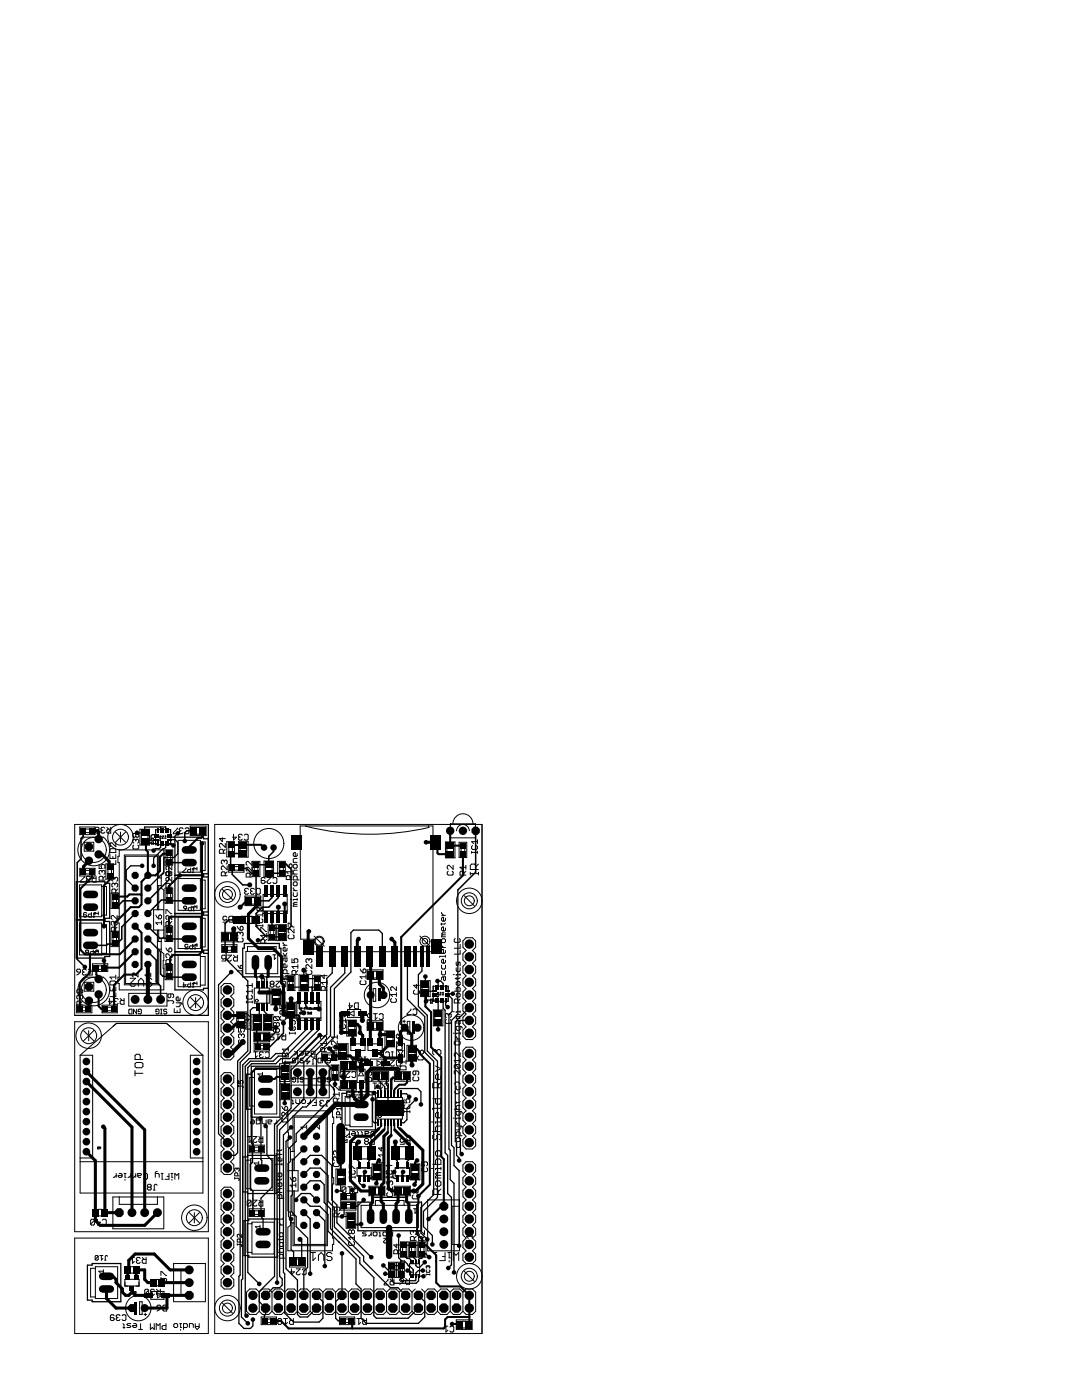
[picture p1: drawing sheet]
<svg xmlns="http://www.w3.org/2000/svg" width="216mm" height="279mm" viewBox="0 0 216 279" stroke-linecap="round" stroke-linejoin="round" font-family="sans-serif">
<g fill="none" stroke="#000" stroke-width=".2">
<path d="M14.9 164.5h26.7v38.1h-26.7zM15.9 176.6h4.4v6.4h-4.4zM15.9 173.3h3.1v1.5h-3.1zM15.9 165h3.1v1.6h-3.1zM16.4 167.4l.4-.3h3.8a3.2 3.2 0 0 1 .6 4.5 3.2 3.2 0 0 1-4.6 .4 3.2 3.2 0 0 1-.2-4.6zM16.8 168.1h1.9v1.8h-1.9zM16.8 174.9v.2l-.7 .7v.2h.7M17 173.7h.9M17 174.4h.9M17 166.2h.9M17 165.5h.9M17.4 175.5h.2"/>
<path d="M17.4 175.5l-.2 .2 .2 .3h.4l.2-.2M18 175.1l-.2-.2h-.4l-.2 .2 .2 .4M18.4 174.9l.4 .4M19 165.5l.2 .2M19 165.3l.2-.2h.4l.2 .2-.2 .4M19.2 165.7h.4M19.2 165.7l-.2 .2M19.2 174.9v1.1h-.6l-.2-.2v-.3l.2-.2h.6M19.6 165.7l.2 .2-.2 .4h-.4l-.2-.2M19.8 172.5v.8h.6l-.2-.4 .2-.4h.4l.1 .2v.4l-.1 .2M20.3 176.9h1v5.7h-1M20.3 165.7l-.2 .2 .2 .4h.4l.2-.2"/>
<path d="M20.3 165.7h.2M20.4 173.9l-.2-.2-.4 .2v.4l.2 .2M20.4 173.9l.2-.2 .3 .2v.4l-.1 .2M20.4 173.9v.2M20.6 175.7v-.6l-.2-.2h-.4l-.2 .2v.6h1.1M20.9 165.3l-.2-.2h-.4l-.2 .2 .2 .4M20.9 174.9l-.3 .4M21.1 172.4h1.5v3.1h-1.5zM21.3 165.1l.4 .4M21.5 173.5v.9M21.9 170.5v.8h1.2v-.8M21.9 169.6l.2-.2h.8l.2 .2v.5h-1.2z"/>
<path d="M22.1 165.1v1.2h-.6l-.2-.2v-.4l.2-.2h.6M22.1 178.3h1.6v3h-1.6zM22.2 173.5v.9M22.5 170.9v.4M22.5 179.3v.9M22.9 176.4l-.2-.1-.4 .1v.4l.2 .2M22.9 175.3l-.2-.2-.4 .2v.4l.2 .2M22.9 175.3l.2-.2 .4 .2v.4l-.2 .2M22.9 176.4l.2-.1 .4 .1v.4l-.2 .2M22.9 175.3v.2M22.9 176.4v.2M23 166.1l2.1 2"/>
<path d="M23.1 178.2v-.6l-.2-.2h-.4l-.2 .2v.6h1.2M23.1 171.7v.8h-1.2M23.1 168.2v.8l-.8-.8-.4 .2v.4l.2 .2M23.3 179.3v.9M23.5 177.4l-.4 .4M23.8 169.6h8.9v4.7l-.5 .4v2.5l.5 .4v9.4l-.5 .4v2.5l.5 .4v1.4h-.1l.1 5.9h-8.9v-1.3h-.3v-1.3h.3v-10.8h-.3v-1.2h.3v-10.8h-.3v-1.3h.3zM24 166.1v2M25.1 166.1l-2.1 2M26.7 168.7l-.2 .2v.3l.2 .2h.8l.2-.2v-.3l-.2-.2M27.1 166.5l.2-.2 .4 .2v.4l-.2 .2-.4-.2M27.1 166.5l-.2-.2-.4 .2v.4l.2 .2 .4-.2M27.1 167.7l-.2-.2-.4 .2v.4l.2 .2"/>
<path d="M27.1 166.5v.4M27.1 167.7v.2M27.1 167.7l.2-.2 .4 .2v.4l-.2 .2M27.9 165.5h1.9v3.2h-1.9zM28.2 166.7v.8M29.5 166.7v.7M30.3 168.5h.3M30.3 168.4v.1M30.3 168v.3l.3-.1v-.2M30.6 167.3v.2l-.2-.2h-.1v.2M30.6 167.6v.3M30.6 168.4v.1"/>
<path d="M30.6 167.8h-.3l.1 .1M31.1 165.6h3v3h-3zM31.4 176.7h.8M31.4 175.2h.8M31.7 175.2v-4.6h-6.9v25.9h6.9v-7.1M31.7 176.7v4.9M32.1 167.2v.2l-.2-.2v.2M32.4 167.2l.1 .1M32.4 166.9h.2M32.5 167.3l-.1 .1M32.5 167.3h.1M32.5 166.8l.1 .1"/>
<path d="M32.6 166.9l-.1 .1M32.9 167.2l.2 .2M32.9 166.9l.1 .1M32.9 169.6h1.6v3.1h-1.6zM32.9 177.2h1.6v3.1h-1.6zM33 166.7v.3M33.1 174.2l.2-.2h.4l.2 .2v.6M33.1 174.5l.2 .2 .4-.2M33.1 167.2l-.2 .2M33.2 166.9l-.2 .1M33.3 170.7v.9M33.3 178.3v.9"/>
<path d="M33.7 171.7v.5l-.2 .2-.4-.2v-.4l.2-.1h.8l.2 .1v.4l-.2 .2M33.7 174.1l-.2-.2-.4 .2v.7h1.2M33.7 174.1v.4M33.7 174.1l.2-.2 .4 .2v.4l-.2 .2-.4-.2M33.9 177.1v-.6l-.2-.2h-.4l-.2 .2v.6h1.2M34.1 170.7v.9M34.1 178.3v.9M34.3 172.8v.8l-.8-.8-.4 .2v.4l.2 .2M34.3 175.1v.8l-.8-.8-.4 .2v.4l.2 .2M34.3 174l-.4 .4M34.3 176.3l-.4 .4M35.4 165.2v.2l-.8 .8v.2h.8"/>
<path d="M35.5 167.7h4.5v6.4h-4.5zM35.5 175.3h4.5v6.4h-4.5zM36 165.8l-.2 .2 .2 .4h.3l.2-.2M36 165.8h.2M36.5 165.4l-.2-.2h-.3l-.2 .2 .2 .4M36.9 165.4l.2-.2h.4l.2 .2v.8l-.2 .2h-.4l-.2-.2M37.1 173.2l-.6 .8v.1h.6M38 164.9h3.1v1.9h-3.1zM38 173.2v.9h-.4l-.2-.4 .2-.2h.4M38.4 174.1h.3M39 173.4l-.2-.2-.3 .2v.7M39.2 165.1h.7"/>
<path d="M39.2 166.5h.7M39.3 173.4h-.9l.3 .3M39.3 173.1v.6M40 175.6h.9v5.8h-.9M40 168h.9v5.7h-.9M42.8 164.5h53.4v101.6h-53.4zM44.4 167.2v.7l-.6-.5h1.1M44.4 177.5l2 2M44.6 170.3v-.6l-.2-.2h-.4l-.2 .2v.6h1.1M44.7 171.8l-.1-.1-.4 .1v.4l.2 .2M44.7 171.8l.2-.1 .4 .1v.4l-.2 .2M44.7 171.8v.2"/>
<path d="M44.9 174.8v-.6l-.2-.2h-.3l-.2 .2v.6h1.1M44.9 168.3v.8l-.7-.8-.4 .2v.4l.2 .2M44.9 169.5l-.3 .4M45.3 168h1.5v3h-1.5zM45.3 172.8v.8l-.7-.8h-.2l-.2 .2v.4l.2 .2M45.3 174l-.4 .4M45.6 172.5h3.1v1.6h-3.1zM45.7 169.1v.8M46.4 169.1v.8M46.6 166.5v1.2l.6-.6h-.8M46.7 173.7h.9M46.7 172.9h.9"/>
<path d="M47.6 167.9h1.9v3.2h-1.9zM47.8 167.1l-.2 .2 .2 .4h.4l.2-.2M47.8 167.1h.2M47.9 169.1v.8M48.4 166.7l-.2-.2h-.4l-.2 .2 .2 .4M48.7 166.7l.2-.2h.4l.2 .2v.8l-.2 .2h-.4l-.2-.2M48.9 178.8h3.1v1.9h-3.1zM49 177.9l-.2 .2 .2 .4h.4l.2-.2M49 177.9h.2M49.2 169.1v.7M49.6 177.5l-.2-.2h-.4l-.2 .2 .2 .4M49.9 175v-.6l-.2-.2h-.4l-.2 .2v.6h1.2"/>
<path d="M50.1 179.1h.7M50.2 177.9l-.2 .2 .2 .4h.4l.2-.2M50.2 177.9h.2M50.3 171.9v.8l-.8-.8-.4 .2v.4l.2 .2M50.3 173.1v.8l-.8-.8-.4 .2v.4l.2 .2M50.3 174.2l-.4 .4M50.3 171.9h1.6v3.1h-1.6zM50.7 173v.9M50.8 177.5l-.2-.2h-.4l-.2 .2 .2 .4M51.2 177.5l.2-.2h.3l.2 .2v.8l-.2 .2h-.3l-.2-.2M51.5 173v.9M52.5 178.5h4.8v3.8h-4.8z"/>
<path d="M52.7 171.8h1.9v3.2h-1.9zM52.9 175.3l-.2-.2h-.4l-.2 .2v.8l.2 .2h.4l.2-.4-.2-.2h-.6M53 173v.8M53.3 175.1h.8l-.8 .8 .2 .4h.4l.2-.2M54.3 173v.8M54.5 175.3l.2-.2h.3l.2 .2v.8l-.2 .2h-.3l-.2-.2M55.4 171.9h1.5v3.1h-1.5zM55.8 173v.9M56.5 173v.9M57.1 172.4l.6 .8M57.7 172.6l.4-.2 .2 .2v.4l-.2 .2h-.4zM57.9 175.5v-.5l-.2-.2h-.4l-.2 .2v.5h1.2"/>
<path d="M57.9 179.5h.2M58.1 174.4h1.2M58.3 173.6v.8M58.3 174.8l-.4 .3M58.3 174h-1.2l.4 .4M58.5 177.2v.2l.4 .4M58.5 178.1v.6l.2 .2h.4l.2-.2v-.6M58.5 177.8h.8M58.7 172.5h.4l.2 .2v.4l-.2 .2h-.4l-.2-.2v-.4zM58.7 176h.4l.2 .2v.4l-.2 .2h-.4l-.2-.2v-.4zM59.3 170.3v.4l-.2 .2h-.4l-.2-.2v-.4l.4-.1v.7M59.3 171.3h-.6l-.2 .2v.6h.8"/>
<path d="M59.3 173.7h-.6l-.2 .2v.3l.2 .2M59.3 175.6v-.6l-.2-.2h-.4l-.2 .2v.6h1.2M59.3 179.5h-.8v.2M59.3 179.3v.4M59.9 164.8h26.5v25.1h-23.8v-2.5h-2.6zM61 164.8a51.2 51.2 0 0 0 24.6 .3l-.1-.3M88.9 168h1.9v3.2h-1.9zM89.2 169.3v.7M89.4 173.9l-.2 .2v.4l.2 .1h.8l.2-.1v-.4l-.2-.2M89.9 164.4h5v2.8h-5zM90.4 164.4a2 2 0 0 1 2-2 2 2 0 0 1 2 2M90.4 172.7v.8l-.8-.8-.4 .2v.4l.2 .2"/>
<path d="M90.5 169.2v.8M91.1 165.8a1.27 1.27 0 0 1 1.3-1.3 1.27 1.27 0 0 1 1.2 1.3M91.6 168.1h1.5v3h-1.5zM92 169.2v.8M92.6 174.6v-.5l-.2-.2h-.4l-.2 .2v.5h1.2M92.6 178.8l2.1 2M92.7 169.2v.8M93 173.1h-1.2l.4 .4M93 173.9l-.4 .4M93 172.7v.8M93.8 174.3h1.7M93.8 174.1v.5"/>
<path d="M94.1 170.1h1.2M94.1 169.9v.4M94.3 168.7l-.2 .2v.4l.2 .2h.8l.2-.2v-.4l-.2-.2M94.9 173.5v-.8l-.2-.3h-.6l-.3 .3v.8h1.7M95.3 168h-1.2l.4 .4M95.3 167.6v.8M95.3 169.9v.4M95.5 174.1v.5M95.5 172.4l-.6 .6M15.3 193.6l.2-.2h.4l.2 .2v.4h-.6zM15.9 184.2h4.4v6.4h-4.4zM15.9 198.8l-.2-.2-.4 .2v.4l.2 .2"/>
<path d="M15.9 197.4v.6l-.2 .2-.4-.2v-.4l.2-.2h.8l.2 .2v.4l-.2 .2M15.9 198.8l.2-.2 .4 .2v.4l-.2 .2M15.9 198.8v.2M16.1 194l-.8 .6M16.4 195.3l.4-.3h3.8a3.2 3.2 0 0 1 .6 4.6 3.2 3.2 0 0 1-4.6 .3 3.2 3.2 0 0 1-.2-4.6zM16.5 199.8l-.4 .4M16.7 194l-.2 .2 .2 .4h.3l.2-.2M16.7 194h.1M16.8 196h1.9v1.8h-1.9zM17.2 190.1l-.1 .1 .1 .3 .5-.1-.2-.3M17.2 190.1l-.1-.2 .1-.3 .5 .2-.2 .3M17.2 190.1h.3"/>
<path d="M17.2 193.6l-.2-.2h-.3l-.2 .2 .2 .4M17.3 182.3l-.2-.2-.4 .2v.6l.4 .1 .2-.1-.2-.3h-.4M17.6 193.4l.4 .4M18.2 182.1v.9h-.4l-.2-.1 .2-.5h.4M18.4 193.4v1.2h-.6l-.2-.2v-.4l.2-.2h.6M18.5 192.3h3v1.6h-3zM18.6 183h.3M18.6 189.6v.9h-.4l-.2-.1 .2-.5h.4M18.7 182.3l.3 .3M18.7 182.3h.9M18.7 182.3v.7M18.7 182.3l.2-.2 .3 .2"/>
<path d="M18.9 190.5h.3M19.5 192.8h.9M19.5 193.5h.9M19.5 189.8l-.1-.2-.3 .2v.7M19.6 189.9h-.9l.3 .3M19.6 182v.6M19.6 189.6v.6M20.3 184.5h1v5.8h-1M21.8 199.3v1.1l.6-.6h-.8M21.9 197v.7h1.2v-.7M21.9 196l.2-.2h.8l.2 .2v.6h-1.2zM22.1 185.9h1.6v3h-1.6z"/>
<path d="M22.5 197.3v.4M22.5 187v.8M22.8 184.1l-.2-.2-.4 .2v.4l.2 .2M22.8 184.1l.2-.2 .4 .2v.4l-.2 .2M22.8 184.1v.2M23 185.8v-.6l-.2-.2h-.4l-.2 .2v.6h1.2M23 199.8l-.2 .2 .2 .4h.4l.2-.2M23 199.8h.2M23.1 194.6v.8M23.1 198.1v.8h-1.2M23.1 195h-1.2l.4 .4M23.3 187v.8"/>
<path d="M23.4 182.7v.8l-.8-.8-.4 .2v.4l.2 .2M23.4 185l-.4 .4M23.6 199.5l-.2-.2h-.4l-.2 .2 .2 .3M24 199.3l.4 .3M24.8 199.3v1.1h-.6l-.2-.2v-.4l.2-.2h.6M25.7 198.2h7.6v2.6h-7.6zM26 195.2h1l-1 1.1v.3l.2 .2h.6l.2-.2M27.5 194.2v.8l-.7-.8h-.2l-.2 .2v.4l.2 .2M27.6 196.8v-1l.5-.6 .6 .6v1M30.1 194.6h-1.2l.4 .4M30.1 194.2v.8M30.3 195.5l-.3-.3h-.5l-.3 .3v.3l.3 .2h.5l.3 .3v.3l-.3 .2h-.5l-.3-.2"/>
<path d="M31.1 182.6l.6 .8M31.4 181.6v-10.7h-6.3v25.4h6.3v-10.7M31.4 187.9h.8M31.4 189.4h.8M31.7 185.6v2.3M31.9 182.6l.3 .2v.4l-.2 .2h-.3v-.6zM32.2 184.2h-1.1l.4 .3M32.2 183.8v.7M32.7 181.6h-2.1v4h2.1M32.9 184.9h1.6v3h-1.6zM32.9 192.5h1.6v3h-1.6zM33.1 182.3v-.7h.2l.8 .7h.2"/>
<path d="M33.1 189.2l.6 .8M33.3 185.9v.9M33.3 193.6v.8M33.5 199.7h1l.2 .2-.2 .4M33.5 199.5v.4M33.7 189.4l.4-.2 .2 .2v.4l-.2 .2h-.4zM33.9 184.7v-.6l-.2-.2h-.4l-.2 .2v.6h1.2M33.9 192.3v-.6l-.2-.2h-.4l-.2 .2v.6h1.2M34.1 185.9v.9M34.1 193.6v.8M34.1 198.4v.5l-.2 .2-.4-.2v-.4l.2-.1h.8l.2 .1v.4l-.2 .2M34.3 182.7v.8l-.8-.8-.4 .2v.4l.2 .2"/>
<path d="M34.3 190.4v.7l-.8-.7-.4 .1v.4l.2 .2M34.3 183.9l-.4 .4M34.3 191.5l-.4 .4M35.5 190.6h4.5v6.3h-4.5zM35.5 183h4.5v6.3h-4.5zM35.9 199.2v.3l-.2 .2h-.4l-.1-.2v-.3l.3-.2v.7M36.7 196.1v.9l.4-.5h-.6M36.8 180.8h.3l.1 .5h-.4l-.2-.2zM37.2 181.3l-.6 .5M37.5 188.6l-.1-.1-.5 .1 .1 .5 .5-.2v.5h-.6M38 199.1l2 2M38 196.1v.9h-.4l-.2-.5 .2-.1h.4"/>
<path d="M38.2 180.8v1h-.5l-.1-.2 .1-.5h.5M38.4 197h.3M38.4 188.5v.9h-.4l-.2-.2 .2-.4h.4M38.5 181.8h.3M38.8 189.4h.3M39 196.2l-.2-.1-.3 .1v.8M39 199.1v2M39.1 181l-.1-.2-.3 .2v.8M39.3 188.6h-.9l.3 .3M39.3 196.2h-.9l.3 .4M39.3 181h-.9l.3 .3M39.3 180.7v.6"/>
<path d="M39.3 188.3v.6M39.3 195.9v.7M39.4 188.6l-.2-.1-.3 .1v.8M40 183.3h.9v5.7h-.9M40 190.9h.9v5.7h-.9M40 199.1l-2 2M44.2 186.1h3.2v1.9h-3.2zM44.2 188.5h3.1v1.6h-3.1zM44.7 196.3h1.3l.7 .6v1.3l-.7 .6 .7 .7v1.2l-.7 .7 .7 .6v1.3l-.7 .6 .7 .6v1.3l-.7 .6 .7 .7v1.3l-.7 .6 .7 .6v1.3l-.7 .6h-1.3l-.6-.6v-1.3l.6-.6-.6-.6v-1.3l.6-.7-.6-.6v-1.3l.6-.6-.6-.6v-1.3l.6-.6-.6-.7v-1.2l.6-.7-.6-.6v-1.3zM45 190.8l-.2-.2h-.4l-.2 .2v.4l.2 .2 .6-.2v.6h-.8M45.3 183.1l-.2-.2h-.4l-.2 .2v.3l.2 .2 .6-.2v.6h-.8M45.3 188.9h.9"/>
<path d="M45.3 189.7h.9M45.4 186.4h.7M45.4 187.7h.7M45.4 190.6h.8l-.8 .8 .2 .4h.4l.2-.2M45.8 182.9h.6v1.1h-.6l-.1-.2v-.7zM46.6 190.6l.4 .4M47.3 186.2l.2-.2 .4 .2M47.3 184.9l.6 .7M47.3 186.6l.2 .2M47.4 190.6v1.2h-.6l-.2-.2v-.4l.2-.2h.6M47.5 192.7l.4 .6M47.5 193.6v.3"/>
<path d="M47.5 193.7h.7l.2 .2-.2 .3M47.5 187.2l-.2 .2M47.9 186.2l.2-.2 .4 .2v.4l-.2 .2M47.9 185.1l.4-.2 .2 .2v.3l-.2 .2h-.4zM47.9 186.2v.2M48.1 192.7l.3 .1-.2 .5h-.3v-.5zM48.3 187.2l.2 .2v.4l-.2 .2h-.8l-.2-.2M49.1 189.9h6.3v4.4h-6.3zM49.2 199.8v.4M49.2 200h1.1M49.4 198.6l-.2 .2v.4l.2 .2h.7l.2-.2v-.4l-.2-.2M49.4 189.9v-1h5.7v1"/>
<path d="M50.1 180.4h.7M50.3 197.8h-1.1l.4 .4M50.3 196.7h-1.1l.4 .4M50.3 196.3v.8M50.3 197.4v.8M50.3 199.8v.4M50.7 197.2h3v3h-3zM51.3 184.7h1.1M51.3 184.5v.4M51.5 181h.7l.2 .2v.4l-.2 .2M51.5 183.4l-.2 .2v.4l.2 .2h.7l.2-.2v-.4l-.2-.2M51.5 181l-.2 .2v.4l.2 .2h.7"/>
<path d="M51.5 181l.7 .8M52 185.9v-.8h.2l.8 .8h.2M52.4 182.6h-1.1l.4 .4M52.4 182.2v.8M52.4 184.5v.4M52.5 181.8h4.8M52.8 188.2v-.5l-.2-.2h-.4l-.2 .2v.5h1.2M53.2 186.7h-1.2l.4 .4M53.2 187.5l-.4 .3M53.2 186.3v.8M53.5 184.6h1.5v3.1h-1.5zM53.9 185.7v.9"/>
<path d="M54.1 197.4h1.9v3.1h-1.9zM54.1 196.4l-.2 .2 .2 .4h.4l.2-.2-.2-.4M54.1 196.4l-.2-.2 .2-.4h.4l.2 .2-.2 .4M54.1 196.4h.4M54.4 198.6v.7M54.4 190.6h.6M54.6 185.7v.9M54.7 190.6v.9l.3-.3M55.1 195.8h.7l-.7 .8 .2 .4h.4l.1-.2M55.2 184.5h1.9v3.2h-1.9zM55.5 185.7v.8M55.7 198.6v.7"/>
<path d="M56.1 190.8h1.2M56.2 196l.2-.2h.4l.2 .2v.8l-.2 .2h-.4l-.2-.2M56.5 194.7v.6l.2 .2 .4-.8 .2 .2v.6M56.5 188.1v.2l.4 .4M56.5 190.2l.4 .6 .4-.6M56.5 188.7h.8M56.8 185.7v.8M56.9 191.2v.6l.2 .2 .2-.2v-.6h-.6l-.2 .2v.4M57.3 189.2v.4l-.2 .2h-.4l-.2-.2v-.4l.4-.2v.8M57.3 192.6v.3l-.2 .2h-.4l-.2-.2v-.3l.4-.2v.7M57.3 194.3v-.6l-.2-.2h-.4l-.2 .2v.6h1.2M57.3 194.6h1.5v3.1h-1.5z"/>
<path d="M57.5 185v-.8h.2l.8 .8h.2M57.7 186.6l-.2 .2v.4l.2 .1h.8l.2-.1v-.4l-.2-.2M57.7 195.7v.9M58.3 191.3v.8h.5l-.2-.4 .2-.4h.4l.2 .2v.4l-.2 .2M58.4 195.7v.9M58.7 185.4v.8l-.8-.8h-.2l-.2 .2v.4l.2 .2M58.7 180.5l-.2 .4h.8M58.7 180.5h.6M59 194.5v-.6l-.2-.2h-.3l-.2 .2v.6h1.1M59.2 199.8h4.8v3.8h-4.8zM59.3 180.1h-.6l-.2 .2 .2 .2M59.4 193.7l-.4 .4"/>
<path d="M59.4 192.9h-1.1l.3 .4M59.4 192.5v.8M59.7 194.6h1.9v3.1h-1.9zM60 195.8v.7M61.2 193.7l-.1 .2v.4l.1 .2h.8l.2-.2v-.4l-.2-.2M61.3 195.8v.7M61.6 191.5l-.2-.2-.3 .2v.4l.1 .2M61.6 191.5l.2-.2 .4 .2v.4l-.2 .2M61.6 191.5v.2M62.2 192.5v.8l-.8-.8-.3 .2v.4l.1 .2M62.4 194.6h1.5v3.1h-1.5zM62.7 186.8l2 2.1"/>
<path d="M62.8 195.7v.9M63.5 195.7v.9M64.7 194.5v.8l-.6-.6h1.2M64.9 197.6v-.6l-.2-.1h-.4l-.2 .1v.6h1.2M65.3 196.9l-.4 .3M65.3 196.1h-1.2l.4 .4M65.3 195.7v.8M71.8 193.4l.6 .8M72 195.7l-.2 .2v.4l.2 .2h.8l.2-.2v-.4l-.2-.2M72.4 193.6l.4-.2 .2 .2v.4l-.2 .2h-.4zM73 194.9h-1.2l.4 .4M73 194.5v.8"/>
<path d="M73.3 193.6h3.1v1.9h-3.1zM73.6 197.3h.5M73.6 198.6h.9M73.8 197v.6M74.5 197.3h.5v2.5h-.5zM74.5 193.8h.7M74.5 195.2h.7M75.9 198.6h1M78.1 199.3l-.1 .2v.3l.1 .2h.8l.2-.2v-.3l-.2-.2M79.1 196.9v.8l-.8-.8h-.2l-.1 .2v.4l.1 .2M79.1 198.1v.8M79.1 198.5h-1.1l.3 .4"/>
<path d="M82.7 197.6l-.2 .2v.4l.2 .2h.8l.2-.2v-.4l-.2-.2M83.1 196.4v.8l-.6-.6h1.2M83.8 186.8l2 2.1M83.9 195.7h1.9v3.2h-1.9zM84.2 196.9v.8M85.5 196.9v.8M86 199.8v.2h.2v-.2M86.3 199.4v.2l-.3-.2h-.1l.1 .2M86.4 196.8h3v3h-3zM87.5 198.4v.2l-.2-.2-.1 .2M87.7 198.4l.2 .1M87.8 198.1h.2"/>
<path d="M87.9 198.5l-.2 .1M87.9 198.5h.1M87.9 198l.1 .1M88 198.1l-.1 .2M88.1 182.1v.2l.4 .4M88.1 184.2v.4M88.1 187.5l.2-.2h.4l.2 .2v.4l-.2 .2h-.4l-.2-.2zM88.1 188.5v.2l.4 .4M88.1 192.6v.6l.2 .2h.4l.2-.2v-.6M88.1 193.8v.6l.2 .2h.4l.2-.2v-.6M88.1 189.1h.8M88.1 182.7h.8"/>
<path d="M88.2 198.4l.3 .2M88.3 198.1l.1 .1M88.3 186.6l-.2 .4h.8M88.3 186.6h.6M88.4 198v.2M88.5 198.4l-.3 .2M88.5 194.9v.6l.2 .2 .2-.2v-.6h-.6l-.2 .2v.4M88.5 198.1l-.1 .1M88.9 183.3v.3l-.2 .2h-.4l-.2-.2v-.3l.4-.2v.7M88.9 185.2v.4l-.2 .2h-.4l-.2-.2v-.4l.4-.2v.8M88.9 189.7v.4l-.2 .2h-.4l-.2-.2v-.4l.4-.2v.8M88.9 191.6v.4l-.2 .2h-.4l-.2-.2v-.4l.4-.2v.8"/>
<path d="M88.9 190.7v.4M88.9 190.9h-1.2v.2M88.9 186.2h-.6l-.2 .2 .2 .2M88.9 184.2l-.2 .2h-.8M90.4 194.5h.2M90.6 197.8h1.2v-.6l-.2-.2h-.4l-.2 .2v.6M90.8 187.3l-.2 .2v.4l.2 .2h.8l.2-.2v-.4l-.2-.2M91 192v.6l.2 .2 .4-.8 .2 .2v.6M91 193.1v.6l.2 .2h.4l.2-.2v-.6M91 195.1v.4M91 196.1l.2-.2h.4l.2 .2v.4l-.2 .2h-.4l-.2-.2zM91.2 198.2h.4l.2 .2v.4l-.2 .2h-.4l-.2-.2v-.4z"/>
<path d="M91.8 194.5h-.8v.2M91.8 188.5v.7h-1.2M91.8 189.6v.8h-1.2M91.8 194.3v.4M91.8 199.4l-.4 .4M91.8 195.1l-.2 .2h-.8M92.4 187.8l.6-.7h1.3l.6 .7v1.2l-.6 .7 .6 .6v1.3l-.6 .6 .6 .7v1.2l-.6 .7 .6 .6v1.3l-.6 .6 .6 .6v1.3l-.6 .6 .6 .7v1.2l-.6 .7 .6 .6v1.3l-.6 .6 .6 .7v1.2l-.6 .7h-1.3l-.6-.7v-1.2l.6-.7-.6-.6v-1.3l.6-.6-.6-.7v-1.2l.6-.7-.6-.6v-1.3l.6-.6-.6-.6v-1.3l.6-.6-.6-.7v-1.2l.6-.7-.6-.6v-1.3l.6-.6-.6-.7zM14.9 203.9h26.7v41.9h-26.7zM15.3 200.6h3v1.5h-3zM16 210.6v27.5h24.5v-27.5M16 210.6h2.5v20.5h-2.5M16.1 200.6v-.6l-.2-.2h-.4l-.2 .2v.6h1.2"/>
<path d="M16.4 201.7h.8M16.4 201h.8M16.7 205.7l2 2M17.7 205.7v2M18.7 205.7l-2 2M20.4 200.6h3v1.5h-3zM21.5 201.7h.8M21.5 201h.8M23.2 204.2h10M23.2 204.2l-7.2 6.4M23.2 204.2l-.7 .6M25.9 201.4h.4v.9h-.4l-.2-.1v-.6z"/>
<path d="M26.9 214.2h1.6M26.9 212.3l.3-.3h1.1l.2 .3v.5l-.2 .3h-1.1l-.3-.3zM26.9 213.7v1M27.3 201.4v.9l-.7-.9v.9M27.9 201.9h-.3v-.3l.4-.2 .2 .2v.6l-.2 .1-.4-.1M28 211.5v-.8l-.3-.3h-.5l-.3 .3v.8h1.6M31.4 201.9h-.3v-.3l.5-.2 .1 .2v.6l-.1 .1-.5-.1M32 202.3h.3M32 201.4h.3M32.2 201.4v.9M33.2 204.2l7.3 6.4M33.2 204.2l.7 .6"/>
<path d="M33.3 201.6l-.5-.2-.1 .3 .4 .2 .2 .3-.2 .1-.4-.1M34.8 201.3v.8h1.1v-.8M35.2 200.1h.9l.2 .4M35.3 201.7v.4M35.9 200.1v.6l-.2 .2h-.5M40.5 210.6h-2.5v20.5h2.5M44.1 214.7l.6-.6h1.3l.7 .6v1.3l-.7 .6 .7 .6v1.3l-.7 .6 .7 .7v1.3l-.7 .6 .7 .6v1.3l-.7 .6 .7 .7v1.2l-.7 .7 .7 .6v1.3l-.7 .6 .7 .6v1.3l-.7 .6 .7 .7v1.3l-.7 .6h-1.3l-.6-.6v-1.3l.6-.7-.6-.6v-1.3l.6-.6-.6-.6v-1.3l.6-.6-.6-.7v-1.2l.6-.7-.6-.6v-1.3l.6-.6-.6-.6v-1.3l.6-.7-.6-.6v-1.3l.6-.6-.6-.6zM47.2 201.9h1.9v3.2h-1.9zM47.5 203.2v.7M47.6 205.2v.8h.6l-.2-.4 .2-.4h.4l.2 .2v.4l-.2 .2M47.6 215.6v.7h.4l-.1-.3 .1-.4 .5 .2-.1 .5M47.6 216.6v.3"/>
<path d="M47.6 216.7h.8l.1 .2-.1 .3M47.8 207.5l-.2 .2v.4l.2 .2h.8l.2-.2v-.4l-.2-.2M48.2 206.5l.2-.1 .4 .1v.4l-.2 .2M48.2 206.5l-.2-.1-.4 .1v.4l.2 .2M48.2 206.5v.2M48.8 203.1l.1 .9 .2 .2M48.9 203.6l.2-.2 .3 .2M49.1 204.6l-.2 .2v.4l.2 .2h.7l.2-.2v-.4l-.2-.2M49.4 203.6l.2-.2 .4 .2v.4l-.2 .2M49.4 203.6v.2M50 202.3v.7l-.7-.7-.4 .2v.3l.2 .2M50.3 202.4h1.9v3.2h-1.9z"/>
<path d="M50.6 203.7v.7M50.6 209.9h.8M50.7 206h3.1v1.9h-3.1zM50.7 208.2h3.1v1.5h-3.1zM50.8 213.4h4.4v8.9h-4.4zM50.8 215h-1v5.7h1M51 209.9v1.2l.4-.4M51.8 208.6h.9M51.8 209.3h.9M51.9 206.3h.7M51.9 207.6h.7M51.9 203.7v.7"/>
<path d="M52 210.5l-.2 .2 .2 .4h.3l.2-.2M52 210.5h.2M52.4 214.3h-.9l.3 .3M52.4 214v.6M52.5 210.1l-.2-.2h-.3l-.2 .2 .2 .4M52.6 202.4h1.9v3.2h-1.9zM52.8 203.7v.7M52.9 210.1l.2-.2h.4l.2 .2v.8l-.2 .2h-.4l-.2-.2M54.2 203.7v.7M54.7 206.6l-.2-.2h-.4l-.2 .2v.7l.2 .2h.4l.2-.2-.2-.3h-.6M54.8 202.9l-.2 .2v.4l.2 .2h.7M54.8 202.9h.7l.2 .2v.4l-.2 .2"/>
<path d="M54.8 205.2l-.2 .2v.4l.2 .2h.7l.2-.2v-.4l-.2-.2M54.8 202.9l.7 .8M55.1 206.4h.7M55.2 204.3l.2-.2 .3 .2v.4l-.2 .1M55.2 204.3l-.2-.2-.4 .2v.4l.2 .1M55.2 204.3v.2M55.5 206.4v1.1l.3-.3M55.8 212.3h2v3.5h-2zM55.8 200.5v.8h.6l-.2-.4 .2-.4h.4l.2 .2v.4l-.2 .2M55.9 216.3h1.9v3.2h-1.9zM56 202.8l-.2 .2v.4l.2 .2h.8l.2-.2v-.4l-.2-.2M56.2 217.5v.8"/>
<path d="M56.2 213.7v.8M56.2 206.4l.4 .4M56.4 210.4l.1-.2 .4 .2 .4-.2 .2 .2v.5h-1.1zM56.4 211.3v.8h1.1M56.9 210.4v.5M56.9 211.7v.4M57 201.7v.7l-.8-.7-.4 .1v.4l.2 .2M57 206.4v1.1h-.6l-.2-.2v-.3l.2-.2h.6M57.1 200h1.9v3.2h-1.9zM57.4 201.2v.8M57.4 213.7v.8M57.5 217.5v.8"/>
<path d="M57.5 209.4h-1.1l.3 .4M57.5 209v.8M57.8 206.2h1.1M57.8 206v.4M57.9 204.8l-.1 .2v.4l.1 .2h.8l.2-.2v-.4l-.2-.2M58.1 212.7h7.6v2.6h-7.6zM58.1 216.6h7.6v2.5h-7.6zM58.2 219.5l.2 .1v.8M58.3 203.7v.6l-.2 .1-.3-.1v-.4l.1-.2h.8l.2 .2v.4l-.2 .1M58.7 215.5h-.3v-.3l.4-.2 .2 .2v.6l-.2 .1-.4-.1M58.7 211.7h-.3v-.4l.4-.1 .2 .1v.7l-.2 .1-.4-.1M58.7 201.2v.8"/>
<path d="M58.8 209.8l.5 .4-.5 .4M58.9 206v.4M59 219.5v.5l.2 .2h.6v-.7M59.2 203.1h4.8M59.3 215.9h.3M59.3 215h.3M59.3 212.1h.3M59.3 211.2h.3M59.3 209.8v1.2M59.4 211.2v.9M59.4 215v.9M59.7 209.8h.6l.2 .2v.4l-.2 .2h-.6"/>
<path d="M59.8 201.1l.1 .3 .1-.3M59.8 201.2h.2M59.9 202.2v-.2l.2 .1-.1 .1M59.9 202.2v.2l.2-.1-.1-.1M59.9 202.2h.1M60.1 201.1l.1 .3 .1-.3M60.1 201.2h.2M60.2 219.6l.2-.1h.4l.2 .1v.4l-.2 .2h-.4l-.2-.2zM60.3 202l.2 .1-.1 .3-.2-.1zM60.5 215.2l-.1-.2-.5 .2 .2 .3 .4 .1-.1 .3-.5-.1M60.5 211.3l-.1-.1-.5 .1 .2 .4 .4 .1v.2l-.1 .1-.5-.1M60.7 201.1h.1l-.1 .2h.1"/>
<path d="M60.8 202.1h-.2l.2 .1v.2l-.2-.1M60.9 210.2h.6l.2-.2-.2-.2h-.6v.6l.2 .2h.4M60.9 201.1h.2M61 201.1v.3l.1-.1M61.3 211.2v1.2l.6-.6h-.8M61.3 202.1h.3l-.1 .3-.2-.1M61.4 201.1v.2h-.2M61.4 201.1h-.1l-.1 .2M61.4 201.1l-.2 .2M61.5 201.2h.2M61.9 219.5v.7M61.9 219.8l-.3 .4h-.2"/>
<path d="M62 202v.4h-.2l-.1-.2 .3-.1M62 201.1h-.2l.2 .2h-.2M62.1 201.1v.3h.1v-.3M62.1 202h.1M62.1 202.4h.1M62.2 202v.4M62.3 212.4h.3M62.3 209.8h.6v1.2h-.6l-.2-.2 .2-.4-.2-.4zM62.3 210.4h.6M62.6 201.1h.2v.2h-.2M62.9 201.1h.2v.3h-.2M63 201.2h.1"/>
<path d="M63 211.4l-.2-.2-.3 .2v1M63.1 219.5v1.1h-.8M63.2 201.1h.2v.3l-.2-.1zM63.4 215.2l.2-.2h.5v.9h-.5l-.2-.1zM63.4 211.3l.2-.1h.5v.9h-.5l-.2-.1zM63.5 201.1h.1v.3h-.1M63.6 201.2h.1M63.7 201.4h.1M63.9 201.1h-.1v.3M64.2 210.1h3v1.6h-3zM64.6 206.9l.2-.2 .3 .2v.4l-.2 .2M64.6 206.9l-.2-.2-.4 .2v.4l.2 .2"/>
<path d="M64.6 206.9v.2M64.6 219.8l-.2-.2h-.4l-.2 .2 .2 .4M64.8 209.8v-.6l-.2-.2h-.4l-.2 .2v.6h1.1M65 211.2v.9l-.6-.9v.9M65 215v.9l-.6-.9v.9M65.1 208.3h-1.1l.4 .4M65.1 209l-.3 .4M65.1 207.9v.8M65.3 210.5h.8M65.3 211.2h.8M65.3 211.7l.2-.5 .4 .1v.7l-.1 .1-.5-.1M65.6 215.5h-.3l.2-.5 .4 .2v.6l-.1 .1-.5-.1"/>
<path d="M65.8 219.8l-.2-.2-.4 .2v.9M66.1 212.5h1.5v3.1h-1.5zM66.3 208.9l-.2 .2v.4l.2 .2h.8l.2-.2v-.4l-.2-.2M66.5 213.6v.9M67.2 213.6v.9M67.3 219.9v-.5l-.2-.2h-.4l-.2 .2v.5h1.2M67.3 207.7v.8l-.8-.8-.4 .2v.4l.2 .2M67.3 206.6v.8M67.3 207h-1.2l.4 .4M67.5 208.3h1.9v3.2h-1.9zM67.7 218.4h-1.2l.4 .4M67.7 216.8v.8l-.8-.8-.4 .2v.4l.2 .2"/>
<path d="M67.7 219.2l-.4 .3M67.7 218v.8M67.8 202.9v-.8h.2l.8 .8h.2M67.8 209.5v.8M67.9 215.7h3.2v1.9h-3.2zM68 204.5l-.2 .2v.4l.2 .2h.8l.2-.2v-.4l-.2-.2M68.6 214.1l-.7 .7M68.6 214.1l-.1-.2h-.4l-.2 .2v.7M68.6 214.1v.7l-.1 .2h-.4l-.2-.2M69 203.7h-1.2l.4 .4M69 203.3v.8M69 213.9h.8l-.8 .7v.2l.2 .2h.4l.2-.2"/>
<path d="M69.1 215.9h.8M69.1 212.1h.8M69.2 213.5h.7M69.2 209.5v.8M69.2 217.3h.7M69.2 203.6h1.9v3.2h-1.9zM69.3 201.5h2.7v1.5h-2.7zM69.5 204.8v.8M69.7 201.8v1M69.7 202.3l1-.5v1zM69.7 200.1v1.2l.6-.6h-.8M69.8 218.5h4.5v6.4h-4.5z"/>
<path d="M69.8 218.8h-.9v5.7h.9M69.9 218.1l-.2-.2h-.4l-.2 .2v.8l.2 .2h.4l.2-.2-.2-.4h-.6M70 208.3h2.8v1.3h-2.8zM70.2 214.1l.2-.2h.4l.2 .2v.7l-.2 .2h-.4l-.2-.2M70.3 217.9h.8M70.5 211.5l-.2-.2 .2-.4h.4l.2 .2-.2 .4M70.5 211.5h.4M70.5 211.5l-.2 .2 .2 .4h.4l.2-.2M70.7 217.9v1.2l.4-.4M70.7 200.3l.2-.2h.6v1.2h-.6l-.2-.2zM70.8 204.8v.8M70.9 211.5l.2 .2v2h-3.2v-1.9h3.2"/>
<path d="M71.3 213.4h1.5v2.6h-1.5zM71.4 219.4h-.9l.3 .3M71.4 219.1v.6M71.5 211.1l.2-.2h.3l.2 .2v.8l-.2 .2h-.3l-.2-.2M71.5 218.1l.2-.2h.4l.2 .2v.8l-.2 .2h-.4l-.2-.2M71.6 213.7h1M72.1 213.7l.5 1h-1zM72.6 210.9h.4M72.6 212.1h.4M72.8 210.9v1.2M73 215.2l.2-.2h.8l.2 .2v.6h-1.2zM73.3 203.7h3.1v1.9h-3.1z"/>
<path d="M73.4 208.3h2.9v1.3h-2.9zM73.6 214l-.2-.2-.4 .2v.4l.2 .2M73.6 214l.2-.2 .4 .2v.4l-.2 .2M73.6 214v.2M73.9 211.4h2.6v1.5h-2.6zM74.1 202.5l-.2-.2h-.4l-.2 .2v.4l.2 .2 .6-.2v.6h-.8M74.4 213.9h3.2v1.9h-3.2zM74.4 216.1h.8M74.5 204h.7M74.5 205.3h.7M74.5 202.3h.8M74.8 216.1v1.2l.4-.4"/>
<path d="M74.9 202.3v1.2l.4-.4M75.2 219h5.1v4.3h-5.1zM75.2 211.7l1 .5-1 .5zM75.6 216.1h.7M75.6 214.2h.7M75.6 215.5h.7M75.7 202.5l.2-.2h.4l.1 .2v.8l-.1 .2h-.4l-.2-.2M75.7 210.1l.2-.2h.4l.2 .2v.4h-.6zM76 216.1v1.2l.3-.4M76.2 211.7v1M76.5 210.5l-.8 .6M76.7 216.3l.2-.2h.4l.2 .2v.8l-.2 .2h-.4l-.2-.2"/>
<path d="M76.8 205.7h1.9v3.2h-1.9zM76.9 210.1l.2-.2h.4l.2 .2v.8l-.2 .2h-.4l-.2-.2M77.1 207v.7M77.9 211.6h.8l-.8 .8 .2 .3h.4l.2-.1M78.1 211.1h.4M78.1 209.9h.4M78.3 209.9v1.2M78.4 207v.7M78.7 213.9h3.2v1.9h-3.2zM79.1 211.8l.2-.2h.6v1.1h-.6l-.2-.1zM79.1 208.3h1.6v2.6h-1.6zM79.3 206.4l-.2 .2v.4l.2 .2h.8"/>
<path d="M79.3 208.7l-.2 .2v.4l.2 .2h.8l.2-.2v-.4l-.2-.2M79.3 206.4h.8l.2 .2v.4l-.2 .2M79.3 206.4l.8 .8M79.4 210.6h1M79.4 209.6h1l-.5 1zM79.8 212.9l.2-.2h.8l.2 .2v.6h-1.2zM79.9 214.2h.8M79.9 215.5h.8M80.3 207.6v.8M80.3 208h-1.2l.4 .4M80.4 205.1h.9M80.4 203.8h.5"/>
<path d="M80.6 219.3v.8h.6l-.2-.4 .2-.4h.4l.2 .2v.4l-.2 .2M80.6 203.6v.5M81 211.9h-1.2l.4 .4M81 211.6v.7M81.2 208.6h1.9v3.2h-1.9zM81.3 203.8h.5v2.6h-.5zM81.5 209.9v.7M82 201.4v.1l-.8 .8v.2h.8M82.4 201.5l.2-.1h.4l.2 .1v.8l-.2 .2h-.4l-.2-.2M82.6 214.9l-.2 .2v.4l.2 .2h.8l.2-.2v-.4l-.2-.2M82.7 205.1h1M82.8 209.8v.8"/>
<path d="M83 213.7v.6l-.2 .2-.4-.2v-.4l.2-.2h.8l.2 .2v.4l-.2 .2M83.3 209.6l.6 .8M83.5 210.7l-.2 .2v.4l.2 .2h.8l.2-.2v-.4l-.2-.2M84.1 209.6l.4 .2v.4l-.2 .2h-.4v-.6zM85.9 200.2h.4M85.9 200.1v.2M86.3 200.1v.2M86.4 219.3h1.6v.8l-.3 .3h-.5l-.3-.3v-.8M86.5 201.6h1.9v3.1h-1.9zM86.8 202.8v.7M86.9 212.7l1.1 .6-1.1 .5M87.2 209.7l-.3-.2h-.3l-.2 .2v.6l.2 .2"/>
<path d="M87.2 209.7l.2-.2h.3l.3 .2v.6l-.3 .2M87.2 209.7v.3M87.4 217.1v-.8l-.2-.3h-.6l-.2 .3v.8h1.6M88 214.6v.6l-.3 .3h-.5l-.3-.3v-.6l.3-.2h.2v1.1M88 216l-.6 .6M88.1 202.8v.7M89.1 203.5l-.2 .2v.3l.2 .2h.7l.2-.2v-.3l-.2-.2M89.5 202.5l-.2-.2-.4 .2v.4l.2 .2M89.5 202.5l.1-.2 .4 .2v.4l-.2 .2M89.5 202.5v.2M90.4 206.2h.2M90.4 201.9h.2"/>
<path d="M90.6 208l.2-.2h.8l.2 .2v.3l-.2 .2h-.8l-.2-.2zM90.6 217.9l.4 .4h.4l.4-.4M90.6 216.3l.4-.4h.4l.4 .4M90.8 212.4h.8l.2 .2v.4l-.2 .2M90.8 212.4l-.2 .2v.4l.2 .2h.8M90.8 212.4l.8 .8M91 206.8v.2l.4 .4M91 216.7v.6l.2 .2h.4l.2-.2v-.6M91 219.8v.4M91 207.4h.8M91.2 202.9l-.2 .4h.8M91.2 202.9h.6"/>
<path d="M91.4 203.7v.6l.2 .1 .2-.1v-.6h-.6l-.2 .2v.4M91.4 200.2v-.6l-.2-.2h-.4l-.2 .2v.6h1.2M91.8 201.9h-.8v.2M91.8 204.8v.6l-.2 .2h-.4l-.2-.2v-.6h1l.2 .4M91.8 206.2h-.8v.2M91.8 201.7v.4M91.8 206v.4M91.8 210.1v.8l-.8-.8-.4 .2v.4l.2 .2M91.8 211.3v.7M91.8 213.6v.8l-.8-.8-.4 .2v.4l.2 .2M91.8 219.8l-.2 .2h-.8M91.8 211.7h-1.2l.4 .3"/>
<path d="M91.8 202.5h-.6l-.2 .2 .2 .2M93 209h1.3l.6 .6v1.3l-.6 .6 .6 .7v1.2l-.6 .7 .6 .6v1.3l-.6 .6 .6 .6v1.3l-.6 .6 .6 .7v1.3l-.6 .6 .6 .6v1.3l-.6 .6 .6 .7v1.2l-.6 .7 .6 .6v1.3l-.6 .6h-1.3l-.6-.6v-1.3l.6-.6-.6-.7v-1.2l.6-.7-.6-.6v-1.3l.6-.6-.6-.6v-1.3l.6-.7-.6-.6v-1.3l.6-.6-.6-.6v-1.3l.6-.6-.6-.7v-1.2l.6-.7-.6-.6v-1.3zM16 231.8h24.5M19.5 229.1v.2l.2-.1M19.5 229.1h.1M19.7 229l-.2-.1v.2M19.8 229.3l.1-.4 .2 .1v.3M22.5 238.9h10.2v6.3h-10.2zM23.2 234.6l-.4 .4h-.2M23.2 234.2v.8M23.8 234.2h.4l.2 .2v.4l-.2 .2h-.4l-.2-.4h.8M23.8 238.9v1.5h7.6v-1.5"/>
<path d="M24.8 234.2h.3M24.9 234.2v.8h.2M24.9 235.4v.1M26.1 234.6l-.4 .4h-.2M26.1 234.2v.8M27.1 234.6l-.4 .4h-.2M27.1 234.2v.8M27.5 234.6h.6l.2-.2-.2-.2h-.6v.6l.2 .2h.4M28.6 234.4l.2-.2h.4l.2 .2v.8l-.2 .2h-.4l-.2-.2M29.6 236.9l-.2 .2 .2 .4h.4l.2-.2-.2-.4M29.6 236.9l-.2-.2 .2-.3h.4l.2 .1-.2 .4M29.6 236.9h.4"/>
<path d="M30.6 237.5h.4M31 234.2h.6l.2 .2v.6M31.3 236.5l-.1-.1-.4 .1v1M31.4 233.8l-.4 .2v1M32.2 234.2h.3M32.4 234.2v1.2h.1M33.3 234.8h.4M33.7 234.2v1.2h-.8M34.1 234.2h.4M34.3 234.2v.8h.2M34.3 235.4v.1M34.9 235.4v-1.2l.4 .4 .4-.4v1.2"/>
<path d="M44.1 237.6l.6-.7h1.3l.7 .7v1.2l-.7 .7 .7 .6v1.3l-.7 .6 .7 .6v1.3l-.7 .6 .7 .7v1.3l-.7 .6 .7 .6v1.3l-.7 .6 .7 .7v1.2l-.7 .7 .7 .6v1.3l-.7 .6 .7 .6v1.3l-.7 .6h-1.3l-.6-.6v-1.3l.6-.6-.6-.6v-1.3l.6-.6-.6-.7v-1.2l.6-.7-.6-.6v-1.3l.6-.6-.6-.6v-1.3l.6-.7-.6-.6v-1.3l.6-.6-.6-.6v-1.3l.6-.6-.6-.7zM46.8 235.1h.8l.1 .2-.1 .3M46.8 235v.3M47.3 233.3v.1M47.3 233.3l.1-.2 .3 .2-.1 .4M47.3 233.3l-.2-.2-.3 .2 .2 .4M47.4 234.7v-.5l-.4-.1-.2 .1v.5h.9M49.3 226.8h.8M49.7 228.5h3v1.6h-3zM49.7 226.8v1.2l.4-.4M50 231.5h-.9v5.7h.9M50 231.2h4.5v6.4h-4.5z"/>
<path d="M50.1 239.7v.8l-.2 .2h-.4l-.2-.2M50.1 239.7l-.2-.2h-.4l-.2 .2v.8M50.1 239.7l-.8 .8M50.2 223.5h.4l.2 .2v.4l-.2 .2h-.4l-.2-.4h.8M50.5 226.8h.8l-.8 .8 .2 .4h.4l.2-.2M50.5 239.5h.8l-.8 .8 .2 .4h.4l.2-.2M50.8 229.7h.9M50.8 229h.9M51.5 223.1l-.4 .2v1h.6l.2-.2v-.4l-.2-.2h-.6M51.6 232.1h-.9l.3 .3M51.6 231.8v.6M51.7 226.8l.4 .4"/>
<path d="M51.7 239.5l.4 .4M52.3 223.5v.6l.2 .2h.6v-.8M52.4 226.8v1.2h-.5l-.2-.2v-.4l.2-.2h.5M52.4 239.5v1.2h-.5l-.2-.2v-.4l.2-.2h.5M53.5 223.9h.6l.2-.2-.2-.2h-.6v.6l.2 .2h.4M55.1 238h1.2M55.1 230.2l.2 .2h1M55.2 223.5v.8M55.2 223.9l-.4 .4h-.1M55.5 229.4v.4M55.5 234.3l.2-.2h.4l.2 .2v.4l-.2 .2h-.4l-.2-.2zM55.5 235.3v.4"/>
<path d="M55.5 236.2l.2-.2h.4l.2 .2v.4l-.2 .2h-.4l-.2-.2zM55.7 230.2v.4M56.2 220.8l.6 .8M56.3 239.2v-.6l-.2-.2h-.4l-.2 .2v.6h1.1M56.3 232.3h-1.2v.2M56.3 231.2v.4l-.2 .2h-.4l-.2-.2v-.4l.4-.2v.8M56.3 237.2h-.6l-.2 .2v.4l.2 .2M56.3 232.1v.4M56.3 235.3l-.2 .2h-.8M56.3 229.4l-.2 .2h-.8M56.4 223.1l-.2 .2v.4l.2 .2h.8l.2-.2v-.4l-.2-.2M56.8 221l.2-.2 .4 .2v.4l-.2 .2h-.4z"/>
<path d="M57.4 222v.8l-.8-.8-.4 .2v.4l.2 .2M57.4 221.7h8.9v1.3h.3v1.2h-.3v10.8h.3v1.3h-.3v10.8h.3v1.3h-.3v1.2h-8.9v-4.7l.6-.4v-2.5l-.6-.4v-9.4l.6-.4v-2.5l-.6-.4v-1.4h.2zM57.4 233.6h2.1v4.1h-2.1M57.9 235l.6 .7M58 229.8h.7M58 231.3h.7M58.2 220.2h.4M58.5 229.8v-7.1h6.8v25.9h-6.8v-4.6M58.5 231.3v2.3M58.5 237.7v4.8M58.7 235l.3 .2v.4l-.2 .1h-.3v-.5zM58.7 233.6v-10.6h6.4v25.4h-6.4v-10.7"/>
<path d="M59 236.2v.7M59 236.5h-1.1l.4 .4M61.2 224.6v.7M61.2 225h-1.2l.4 .3M62.7 220h.4M63.7 224.6v.7l-.7-.7h-.2l-.2 .2v.3l.2 .2M64 220.2l-.2 .2 .2 .3h.4l.2-.2M64 220.2h.2M65 220.7h.4M66.7 232l-.2 .2v.4l.2 .2h.8l.2-.2v-.4l-.2-.2M67 233.3h1.9v3.2h-1.9zM67.1 223h.8l.2 .1-.2 .3"/>
<path d="M67.1 222.8v.3M67.3 228v-.8l.4-.4 .4 .4v.8M67.3 234.5v.8M67.7 229.7v.8l-.8-.8h-.2l-.2 .2v.4l.2 .2M67.7 230.9v.7l-.8-.7h-.2l-.2 .2v.3l.2 .2M67.8 222.5v-.5l-.5-.1-.2 .1v.5h1M68 225.8h.6l.2 .2v.6M68 238.2h3v1.5h-3zM68 240h3v1.5h-3zM68.1 221.2h-1l.4 .3M68.1 220.9v.6M68.4 225.4l-.4 .2v1"/>
<path d="M68.6 234.5v.8M69 237v.8l-.2 .2h-.4l-.2-.2M69 237l-.2-.1h-.4l-.2 .1v.8M69 237l-.8 .8M69.1 238.6h.8M69.1 239.3h.8M69.3 227l-.2-.2h-.4l-.2 .2v.4l.2 .2 .6-.2v.6h-.8M69.4 236.9h.8M69.6 226.8h.2v.2h-.2zM69.7 234.9h1.2M69.7 233.2v-.8h.2l.8 .8h.2M69.7 234.7v.4"/>
<path d="M69.7 226.2l-.4 .4h-.2M69.7 225.8v.8M69.8 236.9v1.1l.4-.4M69.9 233.6l-.2 .2v.3l.2 .2h.8l.2-.2v-.3l-.2-.2M70.3 225.8h.4l.2 .2v.4l-.2 .2h-.4l-.2-.4h.8M70.6 236.9l.4 .3M70.9 234.7v.4M71 226.8v.2l-.8 .8v.2h.8M71.2 233.1h2.9v1.6h-2.9zM71.3 226.6h.4M71.3 225.8l.2 .2v.8M71.4 236.9v1.1h-.6l-.2-.2v-.4l.2-.2h.6"/>
<path d="M71.7 231.3h1.9M71.7 228.8h1.9M72.1 226.6h.4M72.1 225.8l.2 .2v.8M72.8 226.2h.6l.2-.2-.2-.2h-.6v.6l.2 .2h.4M72.9 227.8l-.2-.2 .2-.4h.4l.2 .2-.2 .4M72.9 227.8l-.2 .2 .2 .4h.4l.2-.2-.2-.4M72.9 227.8h.4M73.6 236.7h3.2v1.9h-3.2zM73.9 227.2l.4 .4M74.2 232.3h2v3.2h-2zM74.5 233.5v.8"/>
<path d="M74.7 227.2v1.2h-.6l-.2-.2v-.4l.2-.2h.6M74.8 226.6h-.6l-.2-.2v-.4l.2-.2h.6v1.2M74.8 237h.8M74.8 238.3h.8M75.7 231.3l-.2 .2v.4l.2 .2h.8l.2-.2v-.4l-.2-.2M75.9 233.5v.7M76.1 228.9v.8l-.6-.6h1.2M76.7 230.5h-1.2l.4 .4M76.7 230.1v.8M77.1 234.9h1.1M77.1 234.7v.4M77.2 233.6l-.1 .2v.3l.1 .2h.8l.2-.2v-.3l-.2-.2"/>
<path d="M77.4 238l-.2 .2v.4l.2 .2h.8l.2-.2v-.4l-.2-.2M77.6 232.4v.8l-.5-.6h1.1M77.8 235.9l.2-.2 .4 .2v.4l-.2 .2M77.8 235.9l-.2-.2-.4 .2v.4l.2 .2M77.8 235.9v.2M78.2 234.7v.4M78.4 236.9v.7M78.4 237.2h-1.2l.4 .4M78.7 236.7h3.2v1.9h-3.2zM78.9 233.1h2.8v1.6h-2.8zM79.4 231.3h1.8M79.4 228.8h1.8"/>
<path d="M79.9 237h.7M79.9 238.3h.8M80.6 221.7v.3M80.6 221.8h1.2M80.6 227.4l-.2-.2h-.3l-.2 .2v.4l.2 .2 .5-.2v.6h-.7M80.8 220.5l-.2 .2v.4l.2 .2h.8l.2-.2v-.4l-.2-.2M81 227.2l.4 .4M81.8 221.7v.3M81.8 227.2v1.2h-.6l-.2-.2v-.4l.2-.2h.6M81.9 232.3h1.9v3.2h-1.9zM82.2 233.5v.8M82.5 238.5l-.2 .2v.4l.2 .2h.7l.2-.2v-.4l-.2-.2"/>
<path d="M82.8 237.5l-.1-.2-.4 .2v.4l.2 .2 .3-.2M82.8 237.5l.2-.2 .4 .2v.4l-.2 .2-.4-.2M82.8 237.5v.4M83.5 233.5v.7M84.1 231.9v.8h.6l-.2-.4 .2-.4h.4l.2 .2v.4l-.2 .2M84.3 233l-.2 .2v.4l.2 .2h.8l.2-.2v-.4l-.2-.2M85.3 239.5h6.4v10.1h-6.4zM86.1 233.2h.3M86.1 223.9h.3M86.4 232.4h1.6v-.8l-.3-.3h-.5l-.3 .3v.8M86.4 225.8h1.6M86.6 226.4l-.2 .2v.6l.2 .3h.3l.3-.3v-.6l.2-.2h.3l.3 .2v.6l-.3 .3"/>
<path d="M86.9 229.9l.3-.2h.5l.3 .2v.6l-.3 .2h-.5l-.3-.2zM86.9 235.9l.3-.2h.5l.3 .2v.6l-.3 .2h-.5l-.3-.2zM87.2 234.6l-.3 .2v.3h1.1M87.2 234.6h.8M87.4 238.4v-.8l-.2-.3h-.6l-.2 .3v.8h1.6M88 224.7h-.8l-.3 .3v.6l.3 .2M88 221.2h-1.6v.3M88 222.3v.5l-.3 .3h-.5l-.3-.3v-.5l.3-.3h.2v1.1M88 237.3l-.6 .5M88 220.9v.6M88 223.6v.6M88 232.9v.6"/>
<path d="M88 223.9h-1.1v.3M88 233.2h-1.1v.3M88 234h-.8l-.3 .3 .3 .3M90.4 223.2h.2M90.6 221.4h1.2M91 223.7v.2l.4 .4M91 227.2l.2-.1h.4l.2 .1v.4l-.2 .2h-.4l-.2-.2zM91 228.2v.6l.2 .2h.4l.2-.2v-.6M91 224.7h1l.2 .4M91 224.3h.8M91.8 220.6h-.6l-.2 .2v.4l.2 .2M91.8 221.8v.6l-.2 .2h-.4l-.2-.2v-.6h1l.2 .4"/>
<path d="M91.8 223.2h-.8v.2M91.8 226.7v-.6l-.2-.2h-.4l-.2 .2v.6h1.2M91.8 223v.4M91.8 224.7v.6l-.2 .2h-.6M92.4 232.5l.6-.7h1.3l.6 .7v1.3l-.6 .6 .6 .6v1.3l-.6 .6 .6 .7v1.2l-.6 .7 .6 .6v1.3l-.6 .6 .6 .6v1.3l-.6 .6 .6 .7v1.3l-.6 .6 .6 .6v1.3l-.6 .6 .6 .7v1.2l-.6 .7h-1.3l-.6-.7v-1.2l.6-.7-.6-.6v-1.3l.6-.6-.6-.6v-1.3l.6-.7-.6-.6v-1.3l.6-.6-.6-.6v-1.3l.6-.6-.6-.7v-1.2l.6-.7-.6-.6v-1.3l.6-.6-.6-.6zM14.9 247.1h26.7v19h-26.7zM18.9 243.5l-.2-.2h-.4l-.2 .2v.8M18.9 243.5v.8l-.2 .2h-.4l-.2-.2M18.9 243.5l-.8 .8M19 252.8h4.5v6.4h-4.5zM19 253.1h-.9v5.7h.9M19.4 243.3v1.2l.6-.6h-.7"/>
<path d="M19.6 250.7v.6l-.2 .2-.4-.2M19.6 250.7l-.2-.1-.4 .1v.6M19.6 250.7l-.6 .6M19.6 242.7h.8M19.6 241.3h.7M19.9 250.6h.6M20.2 250.6v.9l.3-.3M20.4 243.5l.2-.2h.4l.2 .2v.8l-.2 .2h-.4l-.2-.2M20.6 253.7h-.9l.3 .3M20.6 253.4v.6M20.9 251.5h.3M21.5 250.7l-.2-.1-.3 .1v.8"/>
<path d="M24.9 255.3h2.9v1.3h-2.9zM24.9 255.9v.8M25.9 252.8h.8M25.9 254.1h.8M26 250.9h.8M26.4 250.9v1.2l.4-.4M26.5 257.8h.3M26.6 257.8v.3l.2-.1M26.9 257.8h.2v.3h-.2zM26.9 257.8l.1 .1M27.4 251.5l-.2 .2 .2 .4h.4l.2-.2M27.4 251.5h.2"/>
<path d="M27.9 259.8h.5v2.5h-.5zM28 251.1l-.2-.2h-.4l-.2 .2 .2 .4M28.4 250.9l.4 .4M29.2 250.9v1.2h-.6l-.2-.2v-.4l.2-.2h.6M29.7 257.5l-.2-.2h-.4l-.2 .2v.8M29.7 257.5v.8l-.2 .2h-.4l-.2-.2M29.7 257.5l-.8 .8M30.1 257.7h2.6v1.6h-2.6zM30.2 257.9l-.2 .2 .2 .4h.4l.2-.2M30.2 257.9h.2M30.8 257.5l-.2-.2h-.4l-.2 .2 .2 .4M31 256.6h.8"/>
<path d="M31 255.3h.8M31.2 257.3l.4 .4M31.4 258l1 .5-1 .5zM32 257.3v1.2h-.6l-.2-.2v-.4l.2-.2h.6M32.1 255.1h1l.2 .2-.2 .4M32.1 254.5v-.7h.2l.8 .7h.2M32.1 254.9v.4M32.4 258v1M34.6 252.2h6.4v7.6h-6.4zM34.6 253.4h1.5v5.1h-1.5M37.8 242l2 2M38.8 242v2"/>
<path d="M39.8 242l-2 2M47.3 248.4h.8l.2 .1-.2 .3M47.3 248.2v.3M47.9 247.9v-.5l-.4-.1-.2 .1v.5h1M48.3 246.3v.6l-.7-.6-.3 .2 .2 .4M49.7 241.2h3v1.6h-3zM50.3 244.2h-1v5.7h1M50.3 243.9h4.4v6.4h-4.4zM50.8 241.7h.9M50.8 242.4h.9M51.7 257.9l.7-.7h1.2l.7 .7M51.7 257.9l-.6-.7h-1.3l-.6 .7v3.8l.6 .6h1.3l.6-.6"/>
<path d="M51.7 257.9v3.8M51.9 244.5v.6M51.9 244.8h-.9l.3 .3M54.3 257.9l.6-.7h1.3l.6 .7M54.3 257.9v3.8M55.3 249.9h1.2M55.7 243.1v.4M55.7 243.9v.2l.4 .4M55.7 246.2l.2-.2h.4l.2 .2v.4l-.2 .2h-.4l-.2-.2zM55.7 247.2v.4M55.7 248.2l.2-.2h.4l.2 .2v.4l-.2 .2h-.4l-.2-.2zM55.7 244.5h.8"/>
<path d="M56.5 251.1v-.6l-.2-.2h-.4l-.2 .2v.6h1.2M56.5 249.2h-.6l-.2 .1v.4l.2 .2M56.5 247.2l-.2 .2h-.8M56.5 243.1l-.2 .2h-.8M56.8 257.9l.6-.7h1.3l.7 .7M56.8 257.9v3.8M57.8 251h3.1v1.9h-3.1zM58 242.5h.7M58 244h.7M58.2 253.2v1.2l.5-.6h-.7M59 251.3h.7M59 252.6h.7"/>
<path d="M59.1 253.2h.8l-.8 .8 .2 .4h.4l.2-.2M59.4 257.9v3.8M59.4 257.9l.6-.7h1.3l.6 .7M60.3 253.4l.2-.2h.4l.2 .2v.8l-.2 .2h-.4l-.2-.2M61.9 257.9l.6-.7h1.3l.6 .7M61.9 257.9v3.8M61.9 250h1.1M62.4 250v1.6l.6-.6M63.5 251.6v-1.1l.6-.5 .5 .5v1.1M64.4 257.9l.7-.7h1.2l.7 .7M64.4 257.9v3.8M66.2 250.2l-.2-.2h-.6l-.2 .2v.3l.2 .3h.6l.2 .2v.3l-.2 .3h-.6l-.2-.3"/>
<path d="M67 257.9l.6-.7h1.3l.6 .7M67 257.9v3.8M67.2 240.9v.6l-.2 .2-.4-.2v-.4l.2-.2h.8l.2 .2v.4l-.2 .2M67.4 242.8v-.5l-.2-.2h-.4l-.2 .2v.5h1.2M67.8 242.1l-.4 .4M69.1 241.9h1.9v3.2h-1.9zM69.1 240.4h.8M69.1 241.1h.8M69.4 243.2v.7M69.5 257.9l.6-.7h1.3l.7 .7M69.5 257.9v3.8M69.8 247.8l-.2 .2v.4l.2 .2h.7l.2-.2v-.4l-.2-.2"/>
<path d="M70.1 245.6l.2-.2 .4 .2v.4l-.2 .2-.4-.2M70.1 245.6l-.1-.2-.4 .2v.4l.2 .2 .3-.2M70.1 245.6v.4M70.7 243.1v.8M70.7 247h-1.1l.4 .4M70.7 246.6v.8M72.1 257.9l.6-.7h1.3l.6 .7M72.1 240.5h11.4v4.5h-11.4zM72.1 257.9v3.8M73.1 245.9h-.6l-.2 .2 .8 .4-.2 .1h-.6M74.1 246.3l-.4 .3h-.2M74.1 245.9v.7"/>
<path d="M74.5 246.1l.1-.2h.4l.2 .2v.4l-.2 .1h-.4l-.1-.1zM74.6 257.9l.6-.7h1.3l.6 .7M74.6 257.9v3.8M74.9 240.5v-.9h5.7v.9M75.6 246.6h.4M75.6 245.9l.2 .2v.7M76.4 246.1l.2-.2h.4l.2 .2v.4l-.2 .1h-.4l-.2-.1zM76.6 247.1h.6l-.6 .6 .1 .4 .5-.2M77.1 257.9l.7-.7h1.2l.7 .7M77.1 257.9v3.8M77.4 255.3v.2l-.7 .7v.2h.7M77.5 248.1h.3"/>
<path d="M77.5 251.9h1.5v3.1h-1.5zM77.6 245.9v.6l.2 .1 .2-.1M77.8 255.3l.4 .4M77.9 253v.9M78 245.9v.6M78.1 247.3l-.2-.2-.3 .2v.8M78.4 245.9v.7l-.4-.1M78.6 255.3v1.1h-.6l-.2-.2v-.3l.2-.2h.6M78.6 253v.9M79.2 248.3v.7l-.6-.5h1.1M79.2 251.9h1.5v3.1h-1.5zM79.4 250.2v-.6l-.2-.2h-.4l-.2 .2v.6h1.1"/>
<path d="M79.6 253v.9M79.7 257.9l.6-.7h1.3l.6 .7M79.7 257.9v3.8M79.7 249.4l-.3 .4M79.9 247.8h1.5v3.1h-1.5zM80 255.1h.3l.2 .2v.4h-.5l-.2-.2zM80.3 253v.9M80.3 248.9v.9M80.5 255.7l-.7 .6M80.9 255.1l.4 .4M81 248.9v.9M81.7 247.8h1.5v3.1h-1.5z"/>
<path d="M81.7 255.1v1.2h-.6l-.2-.2v-.4l.2-.2h.6M81.7 252.5v-.3h2v.3M81.7 252.6v1.4M81.7 254.1v.3h2v-.3M82 251.8v.4M82 254.4v.4M82.1 248.9v.9M82.2 253.9h.1M82.2 257.9v3.8M82.5 245.8l-.2-.2-.4 .2v.4l.2 .2M82.5 245.8v.2M82.5 245.8l.2-.2 .3 .2v.4l-.1 .2"/>
<path d="M82.5 251.8v.4M82.5 254.4v.4M82.5 241.2h.6M82.7 247.5v-.5l-.2-.2h-.4l-.2 .2v.5h1.1M82.8 241.2v.9l.3-.3M82.8 248.9v.9M82.8 257.2l-.6 .7M83 251.8v.4M83 254.4v.4M83 246.8l-.3 .4M83.5 251.8v.4M83.5 254.4v.4"/>
<path d="M83.5 247.8h1.5v3.1h-1.5zM83.7 252.6v1.4M83.9 248.9v.9M84.1 257.2l.7 .7M84.3 247.5v-.5l-.2-.2h-.4l-.2 .2v.5h1.2M84.6 248.9v.9M84.7 245.6v.8l-.8-.8-.4 .2v.4l.2 .2M84.7 246.8l-.4 .4M84.8 257.9l.6-.7h1.3l.6 .7M84.8 257.9v3.8M85.1 254.3h.7M85.1 254.2v.3"/>
<path d="M85.2 253.4l-.1 .2 .1 .3 .6-.1-.2-.4M85.4 252.7l-.1-.1-.2 .1 .1 .4M85.4 252.7l.1-.1 .3 .1-.2 .4M85.4 252.7v.2M85.8 254.2v.3M86.6 250h.6M86.9 250v1h.3M86.9 251.6v.3M87.3 257.9l.6-.7h1.3l.6 .7M87.3 257.9v3.8M88.3 250.8h.5M88.8 250v1.6h-1.1"/>
<path d="M89.4 250h.5M89.6 250v1h.3M89.6 251.6v.3M89.8 257.9l.7-.7h1.2l.7 .7M89.8 257.9v3.8M90.4 251.6v-1.6l.6 .5 .5-.5v1.6M91.7 240.7h-1.5v7.7h1.5M92.4 257.9l.6-.7h1.3l.6 .7v3.8l-.6 .6h-1.3l-.6-.6M92.4 257.9v3.8M92.6 253.7l2.1 2M93.1 247.7h.9l.2 .2-.2 .4M93.1 247.5v.4"/>
<path d="M94.2 246.7h-1.1l.4 .4M94.2 246.4v.7M22.8 262.6l-.2-.2h-.4l-.2 .2v.7l.2 .2h.4l.2-.2-.2-.3h-.6M23.4 263l-.2 .2 .2 .3h.4l.2-.2M23.4 263h.2M24 262.6l-.2-.2h-.4l-.2 .2 .2 .4M24.4 262.6l.2-.2h.3l.2 .2v.7l-.2 .2h-.3l-.2-.2M24.5 264.9h.4M24.5 264.2l.2 .2v.7M26 261.1h1M26.1 264.2h-.6l-.2 .2 .2 .1h.4l.2 .2-.2 .2h-.6M26.7 264.2h.4l.2 .2v.3l-.2 .2h-.4l-.2-.4h.8"/>
<path d="M27.7 265.3h.7M28 264.2v1.1M28.4 261.1h.9M28.7 262.3h.6M29 262.1v.5M30 264.2v1.1l.4-.4 .4 .4v-1.1M31.2 265.3v-1.1l.4 .3 .3-.3v1.1M31.3 260.7l.2-.2h.4l.2 .2v.4h-.6zM32.1 261.1l-.8 .5M32.5 260.7l.2-.2h.6v1.1h-.6l-.2-.2zM33.1 264.2v1.1h-.6l-.2-.2v-.4l.2-.2h.6M34.7 264.4l.2-.2h.4l.2 .2v.3l-.2 .2h-.4l-.2-.2z"/>
<path d="M35.8 264.2h.4M36 264.2v.7h.2M36 265.3v.2M36.6 264.9h.6l.2-.2v-.3l-.2-.2h-.6v1.1M37.8 264.9v-.7h.6l.2 .2v.5M39 264.2v.7l.4 .4 .3-.4v-.7M39 264.7h.7M44.4 260l2 2.1M51.7 261.7l.7 .6h1.2l.7-.6M52.1 262.8h3.1v1.6h-3.1zM53.2 264h.9M53.2 263.2h.9"/>
<path d="M54.3 261.7l.6 .6h1.3l.6-.6M55.6 263.7l-.2 .2 .2 .4h.4l.2-.2-.2-.4M55.6 263.7l-.2-.2 .2-.4h.4l.2 .2-.2 .4M55.6 263.7h.4M56.6 263.1h.8M56.8 261.7l.6 .6h1.3l.7-.6M57 263.1v1.2l.4-.4M57.8 263.1l.3 .4M58.5 263.1v1.2h-.5l-.2-.2v-.4l.2-.2h.5M59.4 261.7l.6 .6h1.3l.6-.6M61.9 261.7l.6 .6h1.3l.6-.6M64.4 261.7l.7 .6h1.2l.7-.6"/>
<path d="M67 261.7l.6 .6h1.3l.6-.6M67.7 262.8h3.1v1.6h-3.1zM68.8 264h.9M68.8 263.2h.9M69.5 261.7l.6 .6h1.3l.7-.6M70 263.1h.8M70.4 263.1v1.2l.4-.4M71.2 263.1h.8M71.6 263.1v1.2l.4-.4M72.1 261.7l.6 .6h1.3l.6-.6M72.4 263.1l.4 .4M73.1 263.1v1.2h-.5l-.2-.2v-.4l.2-.2h.5"/>
<path d="M74.6 261.7l.6 .6h1.3l.6-.6M77.1 261.7l.7 .6h1.2l.7-.6M79.7 261.7l.6 .6h1.3l.6-.6M82.2 261.7l.6 .6h1.3l.7-.6M84.8 261.7l.6 .6h1.3l.6-.6M87.3 261.7l.6 .6h1.3l.6-.6M88.6 264.7h.8M89 264.7v1.1l.4-.4M89.8 264.9l.2-.2h.3l.2 .2v.7l-.2 .2h-.3l-.2-.2M89.8 261.7l.7 .6h1.2l.7-.6M91 263.4h3.2v1.9h-3.2zM92.2 265h.8"/>
<path d="M92.2 263.7h.8"/>
<circle cx="18.7" cy="169.6" r="2.5"/>
<circle cx="24" cy="167.1" r="2.54"/>
<circle cx="24" cy="167.1" r="1.59"/>
<circle cx="32" cy="167.7" r=".1"/>
<circle cx="32" cy="166.9" r=".13"/>
<circle cx="32" cy="166.9" r=".03"/>
<circle cx="45.4" cy="178.5" r="1.6"/>
<circle cx="45.4" cy="178.5" r="2.54"/>
<circle cx="45.4" cy="178.5" r=".99"/>
<circle cx="53.6" cy="168.3" r="3"/>
<circle cx="93.6" cy="179.8" r="1.6"/>
<circle cx="93.6" cy="179.8" r="2.54"/>
<circle cx="93.6" cy="179.8" r=".99"/>
<circle cx="18.7" cy="197.6" r="2.5"/>
<circle cx="51.2" cy="199.7" r=".28"/>
<circle cx="63.7" cy="187.8" r=".8"/>
<circle cx="63.7" cy="187.8" r=".99"/>
<circle cx="75.2" cy="198.6" r="2.54"/>
<circle cx="84.8" cy="187.8" r=".99"/>
<circle cx="84.8" cy="187.8" r=".55"/>
<circle cx="87.3" cy="198.9" r=".1"/>
<circle cx="87.4" cy="198.2" r=".03"/>
<circle cx="87.4" cy="198.2" r=".13"/>
<circle cx="17.7" cy="206.7" r="2.54"/>
<circle cx="17.7" cy="206.7" r="1.59"/>
<circle cx="39" cy="200.1" r="2.54"/>
<circle cx="39" cy="200.1" r="1.59"/>
<circle cx="82" cy="205.1" r="2.54"/>
<circle cx="75.8" cy="222.7" r=".3"/>
<circle cx="38.8" cy="243" r="2.54"/>
<circle cx="38.8" cy="243" r="1.59"/>
<circle cx="93.6" cy="254.7" r="1.6"/>
<circle cx="93.6" cy="254.7" r="2.54"/>
<circle cx="93.6" cy="254.7" r=".99"/>
<circle cx="27.6" cy="261.1" r="2.54"/>
<circle cx="45.4" cy="261.1" r="1.6"/>
<circle cx="45.4" cy="261.1" r="2.54"/>
<circle cx="45.4" cy="261.1" r=".99"/>
</g>
<g fill="#000">
<path d="M16.1 173.5h1v1.1h-1zM16.1 165.3h1v1.1h-1zM16.6 173.6h.4v.9h-.4zM16.6 165.4h.4v.8h-.4zM17.8 173.5h1v1.1h-1zM17.8 165.3h1v1.1h-1zM17.8 178.3h.5v.4h-.5zM17.9 173.6h.4v.9h-.4zM17.9 165.4h.4v.8h-.4zM21.3 174.3h1.1v1h-1.1zM21.3 172.6h1.1v1h-1.1zM21.5 173.1h.8v.4h-.8z"/>
<path d="M21.5 174.4h.8v.4h-.8zM22.4 178.4h1.1v1h-1.1zM22.5 178.9h.8v.4h-.8zM26.7 174.4h.5v.6h-.5zM26.7 177h.5v.5h-.5zM28.1 167.3h1.5v1.3h-1.5zM28.1 165.6h1.5v1.3h-1.5zM28.1 167.4h1.5v.8h-1.5zM28.1 166h1.5v.7h-1.5zM29.3 174.4h.5v.6h-.5zM29.3 177h.5v.5h-.5zM30.9 166.9h.8v.3h-.8z"/>
<path d="M30.9 166.4h.8v.3h-.8zM30.9 167.4h.8v.3h-.8zM31.2 167h.4v.2h-.4zM31.2 166.5h.4v.2h-.4zM31.2 167.5h.4v.2h-.4zM31.4 165.4h.3v.8h-.3zM31.4 168h.3v.8h-.3zM31.4 168h.3v.5h-.3zM31.4 165.7h.3v.4h-.3zM31.9 165.4h.3v.8h-.3zM31.9 168h.3v.8h-.3zM31.9 168h.3v.5h-.3z"/>
<path d="M31.9 165.7h.3v.4h-.3zM32.4 165.4h.3v.8h-.3zM32.4 168h.3v.8h-.3zM32.4 168h.3v.5h-.3zM32.4 165.7h.3v.4h-.3zM32.9 165.4h.3v.8h-.3zM32.9 168h.3v.8h-.3zM32.9 168h.3v.5h-.3zM32.9 165.7h.3v.4h-.3zM33.1 169.8h1.1v1h-1.1zM33.1 171.5h1.1v1h-1.1zM33.1 177.4h1.1v1h-1.1z"/>
<path d="M33.3 171.6h.8v.4h-.8zM33.3 170.3h.8v.4h-.8zM33.3 179.2h.8v.4h-.8zM33.3 177.9h.8v.4h-.8zM33.4 165.4h.3v.8h-.3zM33.4 168h.3v.8h-.3zM33.4 168h.3v.5h-.3zM33.4 165.7h.3v.4h-.3zM33.4 166.9h.8v.3h-.8zM33.4 167.4h.8v.3h-.8zM33.4 166.4h.8v.3h-.8zM33.5 167h.5v.2h-.5z"/>
<path d="M33.5 166.5h.5v.2h-.5zM33.5 167.5h.5v.2h-.5zM37.5 169.4h.5v.5h-.5zM37.5 171.9h.5v.5h-.5zM37.5 177h.5v.5h-.5zM38 165.1h1.3v1.5h-1.3zM38.4 165.1h.8v1.4h-.8zM39.7 165.1h1.3v1.5h-1.3zM39.9 165.1h.7v1.4h-.7zM45.5 168.1h1.1v1h-1.1zM45.5 169.8h1.1v1h-1.1zM45.6 169.9h.8v.4h-.8z"/>
<path d="M45.6 168.7h.8v.4h-.8zM45.8 172.7h1v1.1h-1zM46.3 172.9h.4v.8h-.4zM47.5 172.7h1v1.1h-1zM47.6 172.9h.4v.8h-.4zM47.8 169.7h1.5v1.3h-1.5zM47.8 168h1.5v1.3h-1.5zM47.8 169.8h1.5v.8h-1.5zM47.8 168.4h1.5v.7h-1.5zM50.5 172.1h1.1v1h-1.1zM50.5 173.8h1.1v1h-1.1zM50.7 173.9h.8v.4h-.8z"/>
<path d="M50.7 172.6h.8v.4h-.8zM52.7 176.7h.6v2.2h-.6zM52.8 177.3h.4v1.1h-.4zM52.9 173.6h1.5v1.3h-1.5zM52.9 171.9h1.5v1.3h-1.5zM52.9 173.8h1.5v.7h-1.5zM52.9 172.3h1.5v.8h-1.5zM54 176.7h.6v2.2h-.6zM54 177.3h.5v1.1h-.5zM55.2 176.7h.6v2.2h-.6zM55.3 177.3h.5v1.1h-.5zM55.6 172.1h1.1v1h-1.1z"/>
<path d="M55.6 173.8h1.1v1h-1.1zM55.7 173.9h.9v.4h-.9zM55.7 172.6h.9v.4h-.9zM56.5 176.7h.6v2.2h-.6zM56.6 177.3h.5v1.1h-.5zM58.1 166.7h2v2.8h-2zM86 166.7h2v2.8h-2zM89.1 168.1h1.5v1.3h-1.5zM89.1 169.8h1.5v1.3h-1.5zM89.1 168.5h1.5v.8h-1.5zM89.1 170h1.5v.7h-1.5zM91.8 168.3h1.1v1h-1.1z"/>
<path d="M91.8 170h1.1v1h-1.1zM91.9 170h.9v.5h-.9zM91.9 168.8h.9v.4h-.9zM17.8 185.9h.5v.5h-.5zM17.8 188.4h.5v.5h-.5zM17.8 180.8h.5v.5h-.5zM18.6 192.6h1v1.1h-1zM19.1 192.7h.4v.8h-.4zM20.3 192.6h1v1.1h-1zM20.4 192.7h.4v.8h-.4zM22.4 187.7h1.1v1h-1.1zM22.4 186h1.1v1h-1.1z"/>
<path d="M22.4 180.1h1.1v1h-1.1zM22.5 186.6h.8v.4h-.8zM22.5 187.8h.8v.4h-.8zM22.5 180.2h.8v.4h-.8zM26.7 179.5h.5v.5h-.5zM26.7 189.7h.5v.5h-.5zM26.7 192.2h.5v.5h-.5zM26.7 187.1h.5v.6h-.5zM26.7 182.1h.5v.5h-.5zM26.7 184.6h.5v.5h-.5zM29.3 179.5h.5v.5h-.5zM29.3 189.7h.5v.5h-.5z"/>
<path d="M29.3 192.2h.5v.5h-.5zM29.3 187.1h.5v.6h-.5zM29.3 182.1h.5v.5h-.5zM29.3 184.6h.5v.5h-.5zM33.1 179.1h1.1v1h-1.1zM33.1 185h1.1v1h-1.1zM33.1 186.7h1.1v1h-1.1zM33.1 192.7h1.1v1h-1.1zM33.1 194.4h1.1v1h-1.1zM33.3 186.8h.8v.4h-.8zM33.3 185.5h.8v.4h-.8zM33.3 194.4h.8v.4h-.8z"/>
<path d="M33.3 193.2h.8v.4h-.8zM37.5 179.5h.5v.5h-.5zM37.5 184.6h.5v.5h-.5zM37.5 187.2h.5v.4h-.5zM37.5 192.2h.5v.5h-.5zM37.5 194.8h.5v.5h-.5zM44.3 186.3h1.3v1.5h-1.3zM44.4 188.8h1v1.1h-1zM44.7 186.3h.7v1.4h-.7zM44.9 188.9h.4v.8h-.4zM45.1 197.3h.5v.5h-.5zM46 186.3h1.3v1.5h-1.3z"/>
<path d="M46.1 188.8h1v1.1h-1zM46.1 186.3h.8v1.4h-.8zM46.2 188.9h.4v.8h-.4zM46.6 182.9h1.4v1.4h-1.4zM47.2 183.2h.8v.8h-.8zM48.1 182.9h.9v1.3h-.9zM49 179h1.3v1.5h-1.3zM49.4 179.1h.7v1.4h-.7zM50.4 182.9h1.4v1.4h-1.4zM50.4 183.2h.7v.8h-.7zM50.7 179h1.3v1.5h-1.3zM50.7 191.9h.5v.4h-.5z"/>
<path d="M50.8 179.1h.8v1.4h-.8zM51.1 195.8h.3v1h-.3zM51.1 196.2h.3v1h-.3zM51.6 195.8h.3v1h-.3zM51.6 196.2h.3v1h-.3zM52.1 195.8h.3v1h-.3zM52.1 196.2h.3v1h-.3zM52.6 195.8h.3v1h-.3zM52.6 196.2h.3v1h-.3zM52.7 181.9h.6v2.2h-.6zM52.8 182.4h.4v1.1h-.4zM53.1 195.8h.3v1h-.3z"/>
<path d="M53.1 196.2h.3v1h-.3zM53.3 191.9h.4v.4h-.4zM53.7 186.5h1.1v1h-1.1zM53.7 184.8h1.1v1h-1.1zM53.8 185.3h.9v.4h-.9zM53.8 186.6h.9v.4h-.9zM54 181.9h.6v2.2h-.6zM54 182.4h.5v1.1h-.5zM54.3 197.5h1.5v1.3h-1.5zM54.3 197.9h1.5v.7h-1.5zM55.2 181.9h.6v2.2h-.6zM55.3 182.4h.5v1.1h-.5z"/>
<path d="M55.4 186.3h1.5v1.3h-1.5zM55.4 184.6h1.5v1.3h-1.5zM55.5 186.5h1.4v.7h-1.4zM55.5 185h1.4v.8h-1.4zM56.5 181.9h.6v2.2h-.6zM56.6 182.4h.5v1.1h-.5zM57.5 194.8h1.1v1h-1.1zM57.5 196.5h1.1v1h-1.1zM57.6 196.6h.9v.4h-.9zM57.6 195.3h.9v.4h-.9zM59.5 198.6h.5v1.1h-.5zM59.9 196.4h1.5v1.3h-1.5z"/>
<path d="M59.9 194.7h1.5v1.3h-1.5zM59.9 196.5h1.4v.8h-1.4zM59.9 195.1h1.4v.7h-1.4zM60.5 187.6h2v2.8h-2zM60.8 198.6h.4v1.1h-.4zM62 198.6h.5v1.1h-.5zM62.6 196.5h1.1v1h-1.1zM62.6 194.8h1.1v1h-1.1zM62.7 195.3h.9v.4h-.9zM62.7 196.6h.9v.4h-.9zM63.2 188.8h1.2v4h-1.2zM63.3 198.6h.5v1.1h-.5z"/>
<path d="M65.7 188.8h1.2v4h-1.2zM68.2 188.8h1.2v4h-1.2zM70.7 188.8h1.2v4h-1.2zM73.2 188.8h1.2v4h-1.2zM73.3 193.8h1.3v1.5h-1.3zM73.8 193.8h.7v1.4h-.7zM75 193.8h1.3v1.5h-1.3zM75.2 193.8h.8v1.4h-.8zM75.5 197.3h.5v2.5h-.5zM75.7 188.8h1.2v4h-1.2zM78.2 188.8h1.2v4h-1.2zM80.7 188.8h1.2v4h-1.2z"/>
<path d="M82.5 188.8h.7v4h-.7zM83.8 188.8h.7v4h-.7zM84.1 197.5h1.5v1.3h-1.5zM84.1 195.8h1.5v1.3h-1.5zM84.2 197.6h1.4v.8h-1.4zM84.2 196.2h1.4v.7h-1.4zM85 188.8h.7v4h-.7zM86.1 187.5h2v2.8h-2zM86.3 198.2h.8v.3h-.8zM86.3 197.7h.8v.3h-.8zM86.3 198.7h.8v.3h-.8zM86.5 198.2h.5v.2h-.5z"/>
<path d="M86.5 197.7h.5v.2h-.5zM86.5 198.7h.5v.2h-.5zM86.8 196.6h.3v.8h-.3zM86.8 199.2h.3v.8h-.3zM86.8 199.3h.3v.4h-.3zM86.8 196.9h.3v.5h-.3zM87.3 196.6h.3v.8h-.3zM87.3 199.2h.3v.8h-.3zM87.3 199.3h.3v.4h-.3zM87.3 196.9h.3v.5h-.3zM87.8 196.6h.3v.8h-.3zM87.8 199.2h.3v.8h-.3z"/>
<path d="M87.8 199.3h.3v.4h-.3zM87.8 196.9h.3v.5h-.3zM88.3 196.6h.3v.8h-.3zM88.3 199.2h.3v.8h-.3zM88.3 199.3h.3v.4h-.3zM88.3 196.9h.3v.5h-.3zM88.8 196.6h.3v.8h-.3zM88.8 199.2h.3v.8h-.3zM88.8 199.3h.3v.4h-.3zM88.8 196.9h.3v.5h-.3zM88.8 198.2h.8v.3h-.8zM88.8 198.7h.8v.3h-.8z"/>
<path d="M88.8 197.7h.8v.3h-.8zM88.9 198.2h.4v.2h-.4zM88.9 197.7h.4v.2h-.4zM88.9 198.7h.4v.2h-.4zM93.4 198.3h.5v.5h-.5zM93.4 195.8h.5v.5h-.5zM93.4 193.2h.5v.5h-.5zM93.4 190.7h.5v.5h-.5zM93.4 188.2h.5v.5h-.5zM15.5 200.8h1v1.1h-1zM16 200.9h.4v.9h-.4zM17.2 200.8h1v1.1h-1z"/>
<path d="M17.2 200.9h.4v.9h-.4zM20.5 200.8h1v1.1h-1zM21 200.9h.5v.9h-.5zM22.2 200.8h1v1.1h-1zM22.3 200.9h.4v.9h-.4zM45.1 217.6h.5v.5h-.5zM45.1 215.1h.5v.5h-.5zM45.1 210h.5v.5h-.5zM45.1 207.5h.5v.5h-.5zM45.1 204.9h.5v.5h-.5zM45.1 202.4h.5v.5h-.5zM45.1 199.8h.5v.6h-.5z"/>
<path d="M47.4 202h1.5v1.3h-1.5zM47.4 203.7h1.5v1.3h-1.5zM47.5 202.4h1.4v.8h-1.4zM47.5 203.9h1.4v.7h-1.4zM50.5 204.2h1.5v1.3h-1.5zM50.5 202.5h1.5v1.3h-1.5zM50.5 204.4h1.4v.7h-1.4zM50.5 202.9h1.4v.8h-1.4zM50.7 206.2h1.3v1.5h-1.3zM50.9 208.4h1v1.1h-1zM51.1 200.6h.3v1h-.3zM51.1 200.2h.3v.9h-.3z"/>
<path d="M51.1 206.2h.8v1.5h-.8zM51.4 208.6h.4v.8h-.4zM51.6 200.6h.3v1h-.3zM51.6 200.2h.3v.9h-.3zM52.1 200.6h.3v1h-.3zM52.1 200.2h.3v.9h-.3zM52.4 206.2h1.3v1.5h-1.3zM52.6 208.4h1v1.1h-1zM52.6 200.6h.3v1h-.3zM52.6 206.2h.7v1.5h-.7zM52.6 200.2h.3v.9h-.3zM52.7 208.6h.4v.8h-.4z"/>
<path d="M52.8 204.2h1.5v1.3h-1.5zM52.8 202.5h1.5v1.3h-1.5zM52.8 217.6h.4v.5h-.4zM52.8 215.1h.4v.5h-.4zM52.8 204.4h1.4v.7h-1.4zM52.8 202.9h1.4v.8h-1.4zM53.1 200.6h.3v1h-.3zM53.1 200.2h.3v.9h-.3zM54.3 199.2h1.5v1.3h-1.5zM54.3 199.3h1.5v.8h-1.5zM56.1 216.4h1.5v1.3h-1.5zM56.1 218.1h1.5v1.3h-1.5z"/>
<path d="M56.1 214.3h1.5v1.3h-1.5zM56.1 212.6h1.5v1.3h-1.5zM56.1 216.8h1.4v.7h-1.4zM56.1 218.2h1.4v.8h-1.4zM56.1 213h1.4v.7h-1.4zM56.1 214.5h1.4v.6h-1.4zM57.3 201.8h1.5v1.3h-1.5zM57.3 200.1h1.5v1.3h-1.5zM57.4 202h1.4v.7h-1.4zM57.4 200.5h1.4v.8h-1.4zM59.4 203.2h.6v2.2h-.6zM59.4 198h.6v2.2h-.6z"/>
<path d="M59.5 203.7h.5v1.1h-.5zM60.7 203.2h.6v2.2h-.6zM60.7 198h.6v2.2h-.6zM60.8 203.7h.4v1.1h-.4zM62 203.2h.6v2.2h-.6zM62 198h.6v2.2h-.6zM62 203.7h.5v1.1h-.5zM63.2 203.2h.6v2.2h-.6zM63.2 198h.6v2.2h-.6zM63.3 203.7h.5v1.1h-.5zM64.4 210.3h1v1.1h-1zM64.9 210.5h.4v.8h-.4z"/>
<path d="M66.1 210.3h1v1.1h-1zM66.1 210.5h.4v.8h-.4zM66.3 212.7h1.1v1h-1.1zM66.3 214.4h1.1v1h-1.1zM66.4 214.5h.9v.4h-.9zM66.4 213.2h.9v.4h-.9zM67.7 208.4h1.5v1.3h-1.5zM67.7 210.1h1.5v1.3h-1.5zM67.8 208.8h1.4v.7h-1.4zM67.8 210.2h1.4v.8h-1.4zM68 212h1.3v1.5h-1.3zM68 215.9h1.3v1.5h-1.3z"/>
<path d="M68.2 201.9h1.6v.8h-1.6zM68.4 212.1h.8v1.4h-.8zM68.4 215.9h.8v1.4h-.8zM68.7 202h.6v.6h-.6zM69.4 203.7h1.5v1.3h-1.5zM69.4 205.4h1.5v1.3h-1.5zM69.4 204.1h1.5v.7h-1.5zM69.4 205.5h1.5v.8h-1.5zM69.7 212h1.3v1.5h-1.3zM69.7 215.9h1.3v1.5h-1.3zM69.9 212.1h.7v1.4h-.7zM69.9 215.9h.7v1.4h-.7z"/>
<path d="M70 207.2h1v1.4h-1zM70.2 207.7h.5v.6h-.5zM70.9 209.4h1v1.4h-1zM71.2 209.7h.4v.6h-.4zM71.6 201.9h1.6v.8h-1.6zM71.7 212.2h.8v1.6h-.8zM71.7 215.6h.8v1.6h-.8zM71.7 212.7h.7v.6h-.7zM71.7 216.1h.7v.6h-.7zM71.9 207.2h1v1.4h-1zM72 202h.6v.6h-.6zM72.1 207.7h.5v.6h-.5z"/>
<path d="M72.7 211.8h1.6v.8h-1.6zM73.3 211.9h.6v.6h-.6zM73.3 203.9h1.3v1.5h-1.3zM73.4 207.2h1v1.4h-1zM73.7 207.7h.4v.6h-.4zM73.8 203.9h.7v1.5h-.7zM74.3 209.4h1v1.4h-1zM74.5 214.1h1.3v1.5h-1.3zM74.6 209.7h.5v.6h-.5zM74.9 214.1h.7v1.5h-.7zM75 203.9h1.3v1.5h-1.3zM75.2 203.9h.8v1.5h-.8z"/>
<path d="M75.3 207.2h1v1.4h-1zM75.3 217.9h.3v1.1h-.3zM75.3 217.7h.3v1.2h-.3zM75.6 207.7h.4v.6h-.4zM76 217.9h.3v1.1h-.3zM76 217.7h.3v1.2h-.3zM76.1 211.8h1.6v.8h-1.6zM76.2 214.1h1.3v1.5h-1.3zM76.3 214.1h.8v1.5h-.8zM76.6 211.9h.6v.6h-.6zM76.6 217.9h.3v1.1h-.3zM76.6 217.7h.3v1.2h-.3z"/>
<path d="M77 205.8h1.5v1.3h-1.5zM77 207.5h1.5v1.3h-1.5zM77 206.2h1.5v.8h-1.5zM77 207.7h1.5v.7h-1.5zM77.3 217.9h.3v1.1h-.3zM77.3 217.7h.3v1.2h-.3zM77.9 217.9h.3v1.1h-.3zM77.9 217.7h.3v1.2h-.3zM78.6 217.9h.3v1.1h-.3zM78.6 217.7h.3v1.2h-.3zM78.8 214.1h1.3v1.5h-1.3zM79.2 214.1h.7v1.5h-.7z"/>
<path d="M79.2 217.9h.3v1.1h-.3zM79.2 217.7h.3v1.2h-.3zM79.5 210.5h.8v1.6h-.8zM79.5 207.1h.8v1.6h-.8zM79.6 211h.6v.6h-.6zM79.6 207.7h.6v.6h-.6zM79.9 217.9h.3v1.1h-.3zM79.9 217.7h.3v1.2h-.3zM80.5 214.1h1.3v1.5h-1.3zM80.6 214.1h.8v1.5h-.8zM81.4 208.7h1.5v1.3h-1.5zM81.4 210.4h1.5v1.3h-1.5z"/>
<path d="M81.4 209.1h1.5v.8h-1.5zM81.4 210.6h1.5v.7h-1.5zM82.3 203.8h.5v2.6h-.5zM86.7 201.6h1.5v1.3h-1.5zM86.7 203.3h1.5v1.3h-1.5zM86.7 202.1h1.4v.7h-1.4zM86.7 203.5h1.4v.8h-1.4zM93.4 217.6h.5v.5h-.5zM93.4 215.1h.5v.5h-.5zM93.4 212.5h.5v.6h-.5zM93.4 210h.5v.5h-.5zM93.4 203.4h.5v.5h-.5z"/>
<path d="M93.4 200.9h.5v.5h-.5zM93.4 205.9h.5v.5h-.5zM45.1 237.9h.5v.6h-.5zM45.1 230.3h.5v.5h-.5zM45.1 227.8h.5v.5h-.5zM45.1 225.2h.5v.6h-.5zM45.1 222.7h.5v.5h-.5zM45.1 220.2h.5v.5h-.5zM45.1 232.9h.5v.5h-.5zM49.9 228.8h1v1.1h-1zM50.4 228.9h.4v.8h-.4zM51.6 228.8h1v1.1h-1z"/>
<path d="M51.7 228.9h.4v.8h-.4zM52 235.4h.5v.5h-.5zM52 232.9h.5v.5h-.5zM52.8 220.2h.4v.5h-.4zM60.4 239.2h.5v.5h-.5zM60.4 229.1h.5v.5h-.5zM60.4 226.5h.5v.5h-.5zM60.4 231.6h.5v.5h-.5zM60.4 236.7h.5v.5h-.5zM60.4 234.1h.5v.5h-.5zM62.9 239.2h.5v.5h-.5zM62.9 229.1h.5v.5h-.5z"/>
<path d="M62.9 226.5h.5v.5h-.5zM62.9 231.6h.5v.5h-.5zM62.9 236.7h.5v.5h-.5zM62.9 234.1h.5v.5h-.5zM67.2 235.1h1.5v1.3h-1.5zM67.2 233.4h1.5v1.3h-1.5zM67.3 235.2h1.4v.8h-1.4zM67.3 233.8h1.4v.7h-1.4zM68.2 238.4h1v1.1h-1zM68.7 238.5h.4v.9h-.4zM69.9 238.4h1v1.1h-1zM69.9 238.5h.4v.9h-.4z"/>
<path d="M70.5 228.7h1.6v2.7h-1.6zM71 228.8h.8v2.6h-.8zM71.4 234.6h.6v1.2h-.6zM71.4 232h.6v1.2h-.6zM71.5 234.7h.5v.7h-.5zM71.5 232.4h.5v.6h-.5zM71.8 222.7h.5v.5h-.5zM71.8 220.2h.5v.5h-.5zM72.4 234.6h.5v1.2h-.5zM72.4 234.7h.5v.7h-.5zM73.3 228.7h1.6v2.7h-1.6zM73.3 234.6h.6v1.2h-.6z"/>
<path d="M73.3 232h.6v1.2h-.6zM73.4 234.7h.5v.7h-.5zM73.4 232.4h.5v.6h-.5zM73.6 228.8h.7v2.6h-.7zM73.7 236.9h1.3v1.5h-1.3zM74.1 237h.8v1.4h-.8zM74.5 234.1h1.5v1.3h-1.5zM74.5 232.4h1.5v1.3h-1.5zM74.5 234.2h1.4v.8h-1.4zM74.5 232.8h1.4v.7h-1.4zM75 219.7h5.5v3h-5.5zM75.3 223.4h.3v1.1h-.3z"/>
<path d="M75.3 223.5h.3v1.2h-.3zM75.4 236.9h1.3v1.5h-1.3zM75.6 237h.7v1.4h-.7zM76 223.4h.3v1.1h-.3zM76 223.5h.3v1.2h-.3zM76.6 223.4h.3v1.1h-.3zM76.6 223.5h.3v1.2h-.3zM77.3 223.4h.3v1.1h-.3zM77.3 223.5h.3v1.2h-.3zM77.9 223.4h.3v1.1h-.3zM77.9 223.5h.3v1.2h-.3zM78.1 228.7h1.6v2.7h-1.6z"/>
<path d="M78.6 223.4h.3v1.1h-.3zM78.6 223.5h.3v1.2h-.3zM78.6 228.8h.8v2.6h-.8zM78.8 236.9h1.3v1.5h-1.3zM79.1 234.6h.5v1.2h-.5zM79.1 232h.5v1.2h-.5zM79.1 234.7h.5v.7h-.5zM79.1 232.4h.5v.6h-.5zM79.2 237h.7v1.4h-.7zM79.2 223.4h.3v1.1h-.3zM79.2 223.5h.3v1.2h-.3zM79.9 223.4h.3v1.1h-.3z"/>
<path d="M79.9 223.5h.3v1.2h-.3zM80 234.6h.6v1.2h-.6zM80 234.7h.5v.7h-.5zM80.5 236.9h1.3v1.5h-1.3zM80.6 237h.8v1.4h-.8zM80.9 228.7h1.6v2.7h-1.6zM81 234.6h.5v1.2h-.5zM81 232h.5v1.2h-.5zM81 234.7h.5v.7h-.5zM81 232.4h.5v.6h-.5zM81.2 228.8h.7v2.6h-.7zM82.1 234.1h1.5v1.3h-1.5z"/>
<path d="M82.1 232.4h1.5v1.3h-1.5zM82.1 234.2h1.4v.8h-1.4zM82.1 232.8h1.4v.7h-1.4zM93.4 237.9h.5v.6h-.5zM93.4 235.4h.5v.5h-.5zM93.4 232.9h.5v.5h-.5zM93.4 225.2h.5v.6h-.5zM93.4 222.7h.5v.5h-.5zM93.4 220.2h.5v.5h-.5zM93.4 227.8h.5v.5h-.5zM18.4 241.3h1.3v1.5h-1.3zM18.9 241.3h.7v1.4h-.7z"/>
<path d="M20.3 241.3h1.3v1.5h-1.3zM20.3 241.3h.8v1.4h-.8zM21 257h.5v.5h-.5zM21 254.5h.5v.4h-.5zM24.8 252.7h1.3v1.5h-1.3zM25 254.5h.8v.9h-.8zM25.3 252.7h.6v1.4h-.6zM25.9 256.6h.8v.9h-.8zM26.5 252.7h1.3v1.5h-1.3zM26.7 252.7h.7v1.4h-.7zM26.9 254.5h.8v.9h-.8zM28.9 258.1h1.6v.8h-1.6z"/>
<path d="M29.5 258.2h.5v.6h-.5zM29.9 255.2h1.3v1.5h-1.3zM30.4 255.3h.6v1.4h-.6zM31.6 255.2h1.3v1.5h-1.3zM31.8 255.3h.7v1.4h-.7zM32.3 258.1h1.6v.8h-1.6zM32.8 258.2h.6v.6h-.6zM45.1 253.2h.5v.5h-.5zM45.1 250.6h.5v.6h-.5zM45.1 248.1h.5v.5h-.5zM45.1 245.6h.5v.5h-.5zM45.1 243h.5v.5h-.5z"/>
<path d="M45.1 240.5h.5v.5h-.5zM45.1 255.7h.5v.5h-.5zM49.9 241.5h1v1.1h-1zM50.2 258.3h.5v.5h-.5zM50.4 241.6h.4v.8h-.4zM51.6 241.5h1v1.1h-1zM51.7 241.6h.4v.8h-.4zM52.3 248.1h.4v.5h-.4zM52.3 245.6h.4v.5h-.4zM52.7 258.3h.6v.5h-.6zM55.3 258.3h.5v.5h-.5zM57.8 258.3h.5v.5h-.5z"/>
<path d="M57.9 251.2h1.3v1.5h-1.3zM58.3 251.2h.7v1.4h-.7zM59.6 251.2h1.3v1.5h-1.3zM59.7 251.2h.8v1.4h-.8zM60.4 258.3h.5v.5h-.5zM60.4 244.3h.5v.5h-.5zM60.4 241.8h.5v.5h-.5zM62.9 258.3h.5v.5h-.5zM62.9 244.3h.5v.5h-.5zM62.9 241.8h.5v.5h-.5zM65.4 258.3h.6v.5h-.6zM68 258.3h.5v.5h-.5z"/>
<path d="M68.2 240.2h1v1.1h-1zM68.7 240.3h.4v.9h-.4zM69.3 242h1.5v1.3h-1.5zM69.3 243.7h1.5v1.3h-1.5zM69.3 242.4h1.4v.8h-1.4zM69.3 243.9h1.4v.7h-1.4zM69.9 240.2h1v1.1h-1zM69.9 240.3h.4v.9h-.4zM70.5 258.3h.5v.5h-.5zM73.1 258.3h.5v.5h-.5zM73.7 242.5h.5v.5h-.5zM75.6 258.3h.5v.5h-.5z"/>
<path d="M76.3 242.5h.4v.5h-.4zM77.7 253.8h1.1v1h-1.1zM77.7 252.1h1.1v1h-1.1zM77.8 252.6h.9v.4h-.9zM77.8 253.9h.9v.4h-.9zM78.1 258.3h.6v.5h-.6zM78.8 242.5h.5v.5h-.5zM79.4 253.8h1.1v1h-1.1zM79.4 252.1h1.1v1h-1.1zM79.5 252.6h.9v.4h-.9zM79.5 253.9h.9v.4h-.9zM80.1 248h1.1v1h-1.1z"/>
<path d="M80.1 249.7h1.1v1h-1.1zM80.3 249.8h.8v.4h-.8zM80.3 248.5h.8v.4h-.8zM80.7 258.3h.5v.5h-.5zM81.3 242.5h.5v.5h-.5zM81.7 251.6h.4v.7h-.4zM81.7 254.3h.4v.8h-.4zM81.9 249.7h1.1v1h-1.1zM81.9 248h1.1v1h-1.1zM82 248.5h.9v.4h-.9zM82 249.8h.9v.4h-.9zM82.3 254.3h.3v.8h-.3z"/>
<path d="M82.3 251.6h.3v.7h-.3zM82.8 251.6h.3v.7h-.3zM82.8 254.3h.3v.8h-.3zM83.2 258.3h.5v.5h-.5zM83.3 254.3h.4v.8h-.4zM83.3 251.6h.4v.7h-.4zM83.7 249.7h1.1v1h-1.1zM83.7 248h1.1v1h-1.1zM83.8 248.5h.9v.4h-.9zM83.8 249.8h.9v.4h-.9zM85.8 258.3h.5v.5h-.5zM88.3 258.3h.5v.5h-.5z"/>
<path d="M90.8 258.3h.6v.5h-.6zM93.4 248.1h.5v.5h-.5zM93.4 245.6h.5v.5h-.5zM93.4 243h.5v.5h-.5zM93.4 240.5h.5v.5h-.5zM93.4 250.6h.5v.6h-.5zM93.4 258.3h.5v.5h-.5zM26.8 259.8h.5v2.5h-.5zM50.2 260.8h.5v.5h-.5zM52.3 263h1v1.1h-1zM52.7 260.8h.6v.5h-.6zM52.8 263.2h.4v.8h-.4z"/>
<path d="M54 263h1v1.1h-1zM54.1 263.2h.4v.8h-.4zM55.3 260.8h.5v.5h-.5zM57.8 260.8h.5v.5h-.5zM60.4 260.8h.5v.5h-.5zM62.9 260.8h.5v.5h-.5zM65.4 260.8h.6v.5h-.6zM67.9 263h1v1.1h-1zM68 260.8h.5v.5h-.5zM68.4 263.2h.4v.8h-.4zM69.6 263h1v1.1h-1zM69.7 263.2h.4v.8h-.4z"/>
<path d="M70.5 260.8h.5v.5h-.5zM73.1 260.8h.5v.5h-.5zM75.6 260.8h.5v.5h-.5zM78.1 260.8h.6v.5h-.6zM80.7 260.8h.5v.5h-.5zM83.2 260.8h.5v.5h-.5zM85.8 260.8h.5v.5h-.5zM88.3 260.8h.5v.5h-.5zM90.8 260.8h.6v.5h-.6zM91.1 263.6h1.3v1.5h-1.3zM91.5 263.6h.8v1.5h-.8zM92.8 263.6h1.3v1.5h-1.3z"/>
<path d="M93 263.6h.7v1.5h-.7zM93.4 260.8h.5v.5h-.5z"/>
<circle cx="17.7" cy="171.8" r=".84"/>
<circle cx="17.7" cy="169" r=".91"/>
<circle cx="19.7" cy="167.5" r=".84"/>
<circle cx="19.7" cy="170.5" r=".84"/>
<circle cx="27" cy="179.8" r=".77"/>
<circle cx="27" cy="177.2" r=".77"/>
<circle cx="27" cy="174.7" r=".77"/>
<circle cx="27.3" cy="166.2" r=".46"/>
<circle cx="28.4" cy="172.8" r=".46"/>
<circle cx="29.5" cy="179.8" r=".77"/>
<circle cx="29.5" cy="177.2" r=".77"/>
<circle cx="29.5" cy="174.7" r=".77"/>
<circle cx="30.6" cy="172.8" r=".46"/>
<circle cx="30.6" cy="169.7" r=".46"/>
<circle cx="34.6" cy="168.7" r=".46"/>
<circle cx="35.5" cy="166.3" r=".46"/>
<circle cx="35.9" cy="174.7" r=".46"/>
<circle cx="36.9" cy="167.8" r=".46"/>
<circle cx="40.3" cy="168.3" r=".46"/>
<circle cx="49.8" cy="176.6" r=".5"/>
<circle cx="52.7" cy="169.1" r=".65"/>
<circle cx="54.6" cy="169.1" r=".65"/>
<circle cx="85" cy="168.1" r=".46"/>
<circle cx="89.8" cy="165.8" r=".84"/>
<circle cx="92.4" cy="165.8" r=".84"/>
<circle cx="94.9" cy="165.8" r=".91"/>
<circle cx="16.9" cy="193" r=".46"/>
<circle cx="17.7" cy="199.7" r=".84"/>
<circle cx="17.7" cy="196.9" r=".91"/>
<circle cx="19.7" cy="195.4" r=".84"/>
<circle cx="19.7" cy="198.4" r=".84"/>
<circle cx="20.7" cy="184.9" r=".46"/>
<circle cx="20.7" cy="191.7" r=".46"/>
<circle cx="27" cy="182.3" r=".77"/>
<circle cx="27" cy="187.4" r=".77"/>
<circle cx="27" cy="189.9" r=".77"/>
<circle cx="27" cy="184.9" r=".77"/>
<circle cx="27" cy="192.5" r=".77"/>
<circle cx="27" cy="199.5" r=".89"/>
<circle cx="29.5" cy="192.5" r=".77"/>
<circle cx="29.5" cy="187.4" r=".77"/>
<circle cx="29.5" cy="189.9" r=".77"/>
<circle cx="29.5" cy="182.3" r=".77"/>
<circle cx="29.5" cy="184.9" r=".77"/>
<circle cx="29.5" cy="199.5" r=".89"/>
<circle cx="32" cy="199.5" r=".89"/>
<circle cx="45.4" cy="197.6" r=".94"/>
<circle cx="46.1" cy="194" r=".46"/>
<circle cx="46.7" cy="185.4" r=".5"/>
<circle cx="47.9" cy="181" r=".5"/>
<circle cx="51.5" cy="187.7" r=".46"/>
<circle cx="52.2" cy="194.9" r=".5"/>
<circle cx="55.5" cy="181" r=".5"/>
<circle cx="56.8" cy="180.4" r=".5"/>
<circle cx="58.1" cy="199.3" r=".5"/>
<circle cx="60.6" cy="193.6" r=".5"/>
<circle cx="61.6" cy="185.9" r=".46"/>
<circle cx="71.5" cy="187.4" r=".46"/>
<circle cx="74" cy="198.6" r=".8"/>
<circle cx="76.5" cy="198.6" r=".87"/>
<circle cx="78.1" cy="187.4" r=".46"/>
<circle cx="84.9" cy="194.9" r=".46"/>
<circle cx="85" cy="199.8" r=".46"/>
<circle cx="87.3" cy="195.8" r=".46"/>
<circle cx="90.3" cy="198.3" r=".46"/>
<circle cx="93.6" cy="188.4" r=".94"/>
<circle cx="93.6" cy="191" r=".94"/>
<circle cx="93.6" cy="198.6" r=".94"/>
<circle cx="93.6" cy="193.5" r=".94"/>
<circle cx="93.6" cy="196" r=".94"/>
<circle cx="17.2" cy="213.8" r=".76"/>
<circle cx="17.2" cy="215.8" r=".76"/>
<circle cx="17.2" cy="219.8" r=".76"/>
<circle cx="17.2" cy="211.8" r=".76"/>
<circle cx="17.2" cy="217.8" r=".76"/>
<circle cx="39.2" cy="213.8" r=".76"/>
<circle cx="39.2" cy="215.8" r=".76"/>
<circle cx="39.2" cy="219.8" r=".76"/>
<circle cx="39.2" cy="211.8" r=".76"/>
<circle cx="39.2" cy="217.8" r=".76"/>
<circle cx="45.4" cy="207.7" r=".94"/>
<circle cx="45.4" cy="200.1" r=".94"/>
<circle cx="45.4" cy="202.6" r=".94"/>
<circle cx="45.4" cy="205.2" r=".94"/>
<circle cx="45.4" cy="217.9" r=".94"/>
<circle cx="45.4" cy="210.3" r=".94"/>
<circle cx="45.4" cy="215.3" r=".94"/>
<circle cx="48.4" cy="208" r=".61"/>
<circle cx="55" cy="201.4" r=".5"/>
<circle cx="55" cy="205" r=".5"/>
<circle cx="56.6" cy="204.2" r=".5"/>
<circle cx="58.1" cy="205.2" r=".5"/>
<circle cx="59.4" cy="217.9" r=".89"/>
<circle cx="59.4" cy="214.1" r=".89"/>
<circle cx="60.6" cy="202.1" r=".5"/>
<circle cx="61.9" cy="217.9" r=".89"/>
<circle cx="61.9" cy="214.1" r=".89"/>
<circle cx="63.7" cy="201.4" r=".5"/>
<circle cx="63.8" cy="206.6" r=".46"/>
<circle cx="64.4" cy="217.9" r=".89"/>
<circle cx="64.4" cy="214.1" r=".89"/>
<circle cx="65.7" cy="209.2" r=".46"/>
<circle cx="66.8" cy="216.4" r=".46"/>
<circle cx="67" cy="209" r=".5"/>
<circle cx="68.1" cy="206.1" r=".46"/>
<circle cx="68.5" cy="215" r=".5"/>
<circle cx="71.8" cy="206.1" r=".46"/>
<circle cx="72.3" cy="203.7" r=".5"/>
<circle cx="74.3" cy="219.4" r=".46"/>
<circle cx="74.6" cy="218.1" r=".46"/>
<circle cx="75.4" cy="216.9" r=".46"/>
<circle cx="75.9" cy="206.4" r=".5"/>
<circle cx="80.8" cy="205.1" r=".8"/>
<circle cx="81.6" cy="218.9" r=".46"/>
<circle cx="82.2" cy="212.5" r=".5"/>
<circle cx="83" cy="219.4" r=".46"/>
<circle cx="83.3" cy="205.1" r=".87"/>
<circle cx="87.4" cy="205.4" r=".46"/>
<circle cx="89.3" cy="201" r=".46"/>
<circle cx="93.6" cy="210.3" r=".94"/>
<circle cx="93.6" cy="212.8" r=".94"/>
<circle cx="93.6" cy="217.9" r=".94"/>
<circle cx="93.6" cy="215.3" r=".94"/>
<circle cx="93.6" cy="201.1" r=".94"/>
<circle cx="93.6" cy="203.7" r=".94"/>
<circle cx="93.6" cy="206.2" r=".94"/>
<circle cx="17.2" cy="221.8" r=".76"/>
<circle cx="17.2" cy="229.8" r=".76"/>
<circle cx="17.2" cy="223.8" r=".76"/>
<circle cx="17.2" cy="227.8" r=".76"/>
<circle cx="17.2" cy="225.8" r=".76"/>
<circle cx="20.6" cy="224.9" r=".46"/>
<circle cx="39.2" cy="221.8" r=".76"/>
<circle cx="39.2" cy="229.8" r=".76"/>
<circle cx="39.2" cy="223.8" r=".76"/>
<circle cx="39.2" cy="227.8" r=".76"/>
<circle cx="39.2" cy="225.8" r=".76"/>
<circle cx="45.4" cy="233.1" r=".94"/>
<circle cx="45.4" cy="228" r=".94"/>
<circle cx="45.4" cy="225.5" r=".94"/>
<circle cx="45.4" cy="223" r=".94"/>
<circle cx="45.4" cy="238.2" r=".94"/>
<circle cx="45.4" cy="220.4" r=".94"/>
<circle cx="45.4" cy="230.6" r=".94"/>
<circle cx="52" cy="223.2" r=".46"/>
<circle cx="53" cy="224.7" r=".46"/>
<circle cx="56.8" cy="220.2" r=".46"/>
<circle cx="57.8" cy="227" r=".46"/>
<circle cx="58.1" cy="225" r=".46"/>
<circle cx="59.1" cy="239.5" r=".46"/>
<circle cx="60.6" cy="229.3" r=".77"/>
<circle cx="60.6" cy="234.4" r=".77"/>
<circle cx="60.6" cy="226.8" r=".77"/>
<circle cx="60.6" cy="231.8" r=".77"/>
<circle cx="60.6" cy="236.9" r=".77"/>
<circle cx="60.6" cy="239.5" r=".77"/>
<circle cx="63.2" cy="234.4" r=".77"/>
<circle cx="63.2" cy="239.5" r=".77"/>
<circle cx="63.2" cy="229.3" r=".77"/>
<circle cx="63.2" cy="236.9" r=".77"/>
<circle cx="63.2" cy="226.8" r=".77"/>
<circle cx="63.2" cy="231.8" r=".77"/>
<circle cx="67.2" cy="237.7" r=".46"/>
<circle cx="68" cy="231.6" r=".6"/>
<circle cx="68" cy="225" r=".6"/>
<circle cx="70.3" cy="237.4" r=".46"/>
<circle cx="71.5" cy="227.9" r=".5"/>
<circle cx="72.6" cy="239.5" r=".46"/>
<circle cx="72.6" cy="236.7" r=".46"/>
<circle cx="72.8" cy="233.9" r=".46"/>
<circle cx="75.1" cy="236.2" r=".46"/>
<circle cx="75.6" cy="231.6" r=".46"/>
<circle cx="75.9" cy="221.9" r=".46"/>
<circle cx="76.9" cy="220.4" r=".46"/>
<circle cx="77.8" cy="221.9" r=".46"/>
<circle cx="78.7" cy="233.9" r=".46"/>
<circle cx="78.9" cy="227.9" r=".5"/>
<circle cx="78.9" cy="220.4" r=".46"/>
<circle cx="79.9" cy="221.9" r=".46"/>
<circle cx="80.4" cy="233.9" r=".46"/>
<circle cx="82.7" cy="236.4" r=".46"/>
<circle cx="83.2" cy="231.6" r=".46"/>
<circle cx="83.5" cy="238.7" r=".46"/>
<circle cx="84" cy="220.4" r=".46"/>
<circle cx="91.6" cy="231.6" r=".46"/>
<circle cx="92.1" cy="230.3" r=".46"/>
<circle cx="93.6" cy="235.7" r=".94"/>
<circle cx="93.6" cy="225.5" r=".94"/>
<circle cx="93.6" cy="233.1" r=".94"/>
<circle cx="93.6" cy="228" r=".94"/>
<circle cx="93.6" cy="223" r=".94"/>
<circle cx="93.6" cy="238.2" r=".94"/>
<circle cx="93.6" cy="220.4" r=".94"/>
<circle cx="23.8" cy="242" r=".96"/>
<circle cx="26.3" cy="242" r=".89"/>
<circle cx="28.9" cy="242" r=".89"/>
<circle cx="31.4" cy="242" r=".89"/>
<circle cx="37.8" cy="256" r=".89"/>
<circle cx="37.8" cy="253.4" r=".89"/>
<circle cx="37.8" cy="258.5" r=".96"/>
<circle cx="45.4" cy="240.7" r=".94"/>
<circle cx="45.4" cy="243.3" r=".94"/>
<circle cx="45.4" cy="250.9" r=".94"/>
<circle cx="45.4" cy="256" r=".94"/>
<circle cx="45.4" cy="248.4" r=".94"/>
<circle cx="45.4" cy="253.4" r=".94"/>
<circle cx="45.4" cy="245.8" r=".94"/>
<circle cx="50.5" cy="258.5" r=".94"/>
<circle cx="51.7" cy="256.2" r=".46"/>
<circle cx="53" cy="258.5" r="1.02"/>
<circle cx="55.3" cy="256" r=".46"/>
<circle cx="55.5" cy="258.5" r="1.02"/>
<circle cx="58.1" cy="243.3" r=".46"/>
<circle cx="58.1" cy="258.5" r="1.02"/>
<circle cx="59.9" cy="247.3" r=".5"/>
<circle cx="60.6" cy="242" r=".77"/>
<circle cx="60.6" cy="244.5" r=".77"/>
<circle cx="60.6" cy="258.5" r="1.02"/>
<circle cx="61.9" cy="254.2" r=".46"/>
<circle cx="63.2" cy="242" r=".77"/>
<circle cx="63.2" cy="244.5" r=".77"/>
<circle cx="63.2" cy="258.5" r="1.02"/>
<circle cx="64.8" cy="252.7" r=".46"/>
<circle cx="65.7" cy="258.5" r="1.02"/>
<circle cx="68.2" cy="258.5" r="1.02"/>
<circle cx="68.2" cy="250.1" r=".46"/>
<circle cx="68.2" cy="242.8" r=".46"/>
<circle cx="70.8" cy="258.5" r="1.02"/>
<circle cx="72.1" cy="244.3" r=".46"/>
<circle cx="73.3" cy="258.5" r="1.02"/>
<circle cx="74.1" cy="250.9" r=".46"/>
<circle cx="75.9" cy="258.5" r="1.02"/>
<circle cx="76.5" cy="252.5" r=".46"/>
<circle cx="76.9" cy="254.2" r=".46"/>
<circle cx="77.6" cy="250.6" r=".46"/>
<circle cx="77.6" cy="245.1" r=".46"/>
<circle cx="77.6" cy="247.6" r=".46"/>
<circle cx="78.4" cy="258.5" r="1.02"/>
<circle cx="79.5" cy="246.6" r=".46"/>
<circle cx="80.9" cy="258.5" r="1.02"/>
<circle cx="81.3" cy="253.6" r=".46"/>
<circle cx="83.5" cy="258.5" r="1.02"/>
<circle cx="84.4" cy="253.6" r=".46"/>
<circle cx="84.5" cy="254.7" r=".46"/>
<circle cx="84.8" cy="251.9" r=".46"/>
<circle cx="85.3" cy="247.3" r=".46"/>
<circle cx="85.5" cy="243.3" r=".46"/>
<circle cx="85.6" cy="250.9" r=".46"/>
<circle cx="86" cy="258.5" r="1.02"/>
<circle cx="86.3" cy="248.4" r=".46"/>
<circle cx="88.6" cy="240.7" r=".96"/>
<circle cx="88.6" cy="248.4" r=".89"/>
<circle cx="88.6" cy="245.8" r=".89"/>
<circle cx="88.6" cy="258.5" r="1.02"/>
<circle cx="88.6" cy="243.3" r=".89"/>
<circle cx="89.5" cy="253.1" r=".46"/>
<circle cx="90.6" cy="253.9" r=".46"/>
<circle cx="91.1" cy="258.5" r="1.02"/>
<circle cx="91.6" cy="248.6" r=".46"/>
<circle cx="93.6" cy="240.7" r=".94"/>
<circle cx="93.6" cy="243.3" r=".94"/>
<circle cx="93.6" cy="250.9" r=".94"/>
<circle cx="93.6" cy="248.4" r=".94"/>
<circle cx="93.6" cy="258.5" r=".94"/>
<circle cx="93.6" cy="245.8" r=".94"/>
<circle cx="26.3" cy="261.1" r=".87"/>
<circle cx="28.9" cy="261.1" r=".8"/>
<circle cx="49.2" cy="262.6" r=".46"/>
<circle cx="49.4" cy="264.1" r=".46"/>
<circle cx="50.5" cy="263.3" r=".46"/>
<circle cx="50.5" cy="261.1" r=".94"/>
<circle cx="53" cy="261.1" r="1.02"/>
<circle cx="55.5" cy="261.1" r="1.02"/>
<circle cx="58.1" cy="261.1" r="1.02"/>
<circle cx="60.6" cy="261.1" r="1.02"/>
<circle cx="63.2" cy="261.1" r="1.02"/>
<circle cx="65.7" cy="261.1" r="1.02"/>
<circle cx="68.2" cy="261.1" r="1.02"/>
<circle cx="70.8" cy="261.1" r="1.02"/>
<circle cx="73.3" cy="261.1" r="1.02"/>
<circle cx="75.9" cy="261.1" r="1.02"/>
<circle cx="78.4" cy="261.1" r="1.02"/>
<circle cx="80.9" cy="261.1" r="1.02"/>
<circle cx="83.5" cy="261.1" r="1.02"/>
<circle cx="86" cy="261.1" r="1.02"/>
<circle cx="88.6" cy="261.1" r="1.02"/>
<circle cx="90.2" cy="264.2" r=".46"/>
<circle cx="91.1" cy="261.1" r="1.02"/>
<circle cx="93.6" cy="261.1" r=".94"/>
</g>
<g fill="none" stroke="#000" stroke-width=".25">
<path d="M15.2 176h5.7v.3h1v7h-1v.6h1v7h-1v.3h-5.7zM28.4 172.8h-2.3l-.9 .9v1.8l1.8 1.7M28.9 167.9l.9 .1M29.8 168l.3 .4h1.5M31.3 166.6h-.9l-.3 .2v.8l-.3 .4M32 165l.1 .8M32.1 168.4v.7l-.3 .3h-.8l-.4 .3M33.1 165.1v.7M33.1 168.4h.1M33.1 165h-4.2v1.2h-1.6M33.1 168.4v.7l-.3 .3h-.2l-2 1.9v1.5M33.1 165v.1"/>
<path d="M33.6 168.4h.6l.4 .3M33.8 167.6h.1M33.8 167.6h1.1l.6 .5v2.3l-.8 .7h-1.9l-.1 .2v2.8l-3.2 3.1M34.9 167.1h5.7v.3h1v7h-1v.6h1v7h-1v.6h1v7h-1v.7h1v6.9h-1v.4h-5.7zM34.9 174.7h5.7M35.5 166.3l-.8 .8h-.9M40.3 170.9v.1M91.4 177.6v24.8l-1.3 1.3v24.8l.5 .6v3.5l1 1v15M15.2 183.6h5.7M34.9 182.3h5.7M34.9 189.9h5.7M44.9 189.3v-.1h.2v2.3l4.3 4.3v13.9l-2 2.1v18.3l-.5 .5h-1.5"/>
<path d="M46.1 194l-2.5 2.5v29.8l1.8 1.7M48.1 182.9h2.2v1.4h-2.2zM48.7 188.3h7v.9h.3v5.8h-7.6v-5.8h.3zM51.2 195.1v1.2M51.7 196.3v1.8M52.2 196.3v-1.4l.5 .5v.9M53 186.8l-.9 .9h-.6M53.5 194.9h-.3v1.4M53.5 198.1h-.3v3M58.1 197h5.1M58.1 195.3l-1.9 .1M60.6 193.6v1.7h2.6"/>
<path d="M63.2 197h.1M63.2 195.3h.1M66.3 190.8v3.4l-1.1 1.1v11.1l-7.1 7.2v7.6l-3.3 3.3v30.2l-3.1 3.1v2l1.3 1.3v1.2l-.3 .3 .1 1M68.8 190.8v3.4l-2.8 2.8v9.7l-5.4 5.3v7.4l-5.3 5.3v31.3M76.3 190.8v-4.5l-.7-.7h-5.1l-.5 .5v7.9l-3.3 3.3v9.7l-3.5 3.5v8.4l-2.1 2h-.7l-4.6 4.6v29.2l.5 .5v1.3l-.5 .5h-1.3l-1.5 1.5M81.3 190.8v8.6l3.5 3.5v7.1l1.7 1.8v26.7l-2.5 2.5v5.1l1.3 1.2M84.2 190.8v3l-.7 .7v6.4l1.8 1.7v7.1l2 2.1v27.2l-2.8 2.8v3l1.8 1.8v1.8M84.8 198.1l.1 .1M84.9 194.9v1.6M84.9 198.2v1.1l.2 .3h1.8M86.7 197.8h-1.5l-.3 .4M87.4 197v-1.1l-.1-.1h.6l.5 .5v.7"/>
<path d="M87.4 199.6v2.7M88.4 199.6v1.6l.4 .4v28.5l.5 .5v7.6l.8 .8v13.4l-.6 .7M88.9 199.6v1l.4 .4M89.2 198.3h1.1M89.2 198.8h.5l.5 .5v2.6l-.6 .6v26.8l.2 .3v5.8l.8 .8v17.7M50.1 212.8h5.8v10.2h-5.8v-1.6h-.9v-7h.9zM51.2 201.1h-.7l-.5 .5v8.4l-2.1 2v42.5l-.2 .2v9.4l1 1h1.3l.5-.5v-1.3M51.7 201.1v2l-.5 .1M52.7 201.1v.8l.6 .5v.5l.2 .3M53.5 204.9l.1 .1h1.4M61 204.3v1.3l-4.7 4.7h-1.3l-1 1h-4.3l-1.3 1.2v42.7l-.2 .3v7.3l1.2 1.3M62.3 204.3v1.3l-5.2 5.2h-1.6l-1 1h-4.5l-1.1 1v49.5l.3 .3"/>
<path d="M63.5 204.3v1.3l-5.7 5.7h-1.8l-1 1h-4.8l-.8 .8v40.8l2.3 2.3M66.1 213.2l-.4 .4v2.8l1 1v1.2l-7.6 7.7v1.5l-1.5 1.5v13.5l.5 .5v6.1l.5 .5-.1 2M68.2 218.2h1v-.3h5.7v7.6h-5.7v-.3h-1zM74.3 219.4v4.3l.4 .4h.8M74.6 218.1h.9M75.1 214.8l.1 .5 1.6 1.6v1.4M75.4 216.9l.7 .7v.7M75.5 218.1v.2M77.4 218.3v1.6l-.5 .5 .8 .8M79.4 218.3v-.8l.3-.3h3.7l.6 .7v2.5M80 218.3h1.1l.5 .6M83 219.4l-1.8 1.8v2.3l-.6 .6h-.6"/>
<path d="M87.4 204v1.4M93.6 201.1l-2.8 2.8v23.9l.3 .2v2.6l.5 .5v.5M93.6 203.7h-1.7l-.3 .2v23.1l.3 .3v2.8l.2 .2M48.4 230.9h1v-.3h5.7v7.6h-5.7v-.3h-1M52 223.2l.1 8.2 .1 .2v1.5M53 224.7l.3 .3v5.6l1 1v5.3l-2.2 2.2v2.9l.1 .2v.8l.3 .3v2.5M57.8 227l-.7 .8v25.4l2.3 2.3v6.8l.5 .5h1.5l1.8-1.7M58.1 225l-1.5 1.5v27.4l.2 .3v7.9l1.8 1.8h5.1l.7-.8v-3.3l-1.2-1.3M59.1 239.5v-.3l1-1h1.8l1.3 1.3M60.6 231.8l1.3-1.2h2.3l2 2v6.9l1 1v3.5l6.9 6.9M60.6 229.3l-2.3 2.3v6.9l-.2 .2v3.1l1 1v2l2.3 2.3v5.8l-.8 .8v4.8M60.6 236.9l1.3-1.2h2l.8 .7v3.6l1.3 1.2v4l5.8 5.8v1.2l2.8 2.8v7.6l.5 .5h6.3l2.1-2"/>
<path d="M60.6 234.4l1.3-1.3h2l1.5 1.5v5.1l1.3 1.3v3.9l5.9 5.8v1l5.3 5.3h1.5l1.5 1.5M60.6 239.5l1.3 1.2h1.9l1.6 1.7v3.3l5.6 5.6v4.9l1.1 1v5.9l1 1h10.4l1.3-1.3v-3l-1.3-1.3M67.2 237.7h1l.3 .2v1.1h.2M68 235.7v2M70.3 237.4l.1 1.6M71.3 230.1v1.3l.4 .4v.8M71.4 239.9h2.9v-.9h7v.9h2.8v5.7h-12.7zM71.7 235.2v.9l.9 .6M72.6 239.5l-1.3 1.2h-.9M74 230.1v1.2l-.4 .4v.9M78.7 233.9l-.3 .2v.8l.3 .3h.6M78.9 230.1v1.2l.4 .4v.9"/>
<path d="M81.7 230.1l-.1 1.4-.4 .3v.8M17.4 252.5h1v-.3h5.7v7.6h-5.7v-.3h-1zM48.7 243.6h.9v-.3h5.8v7.6h-5.8v-.3h-.9zM59.9 247.3l.3 .4v4.2M60.6 242l1.3 1.3v10.9M63.2 242l1.6 1.7v9M67.6 247.8h.1M68.2 250.1v8.4l-1.2 1.3v3.3l.5 .5h.9M68.7 240.7v1.6l-.5 .5 1.8-.1M76.5 252.5l.9 .9h2.5v1.9l.3 .3h2.6l.2-.1v-1.4l.5-.5h.9M76.9 254.2l1.4 .1v1.4l.4 .4h4.3l.5-.5v-.9h1M78.3 252.6h1.6v-.9h.8l.9 1h.1l.8 .7v1.3"/>
<path d="M79.5 246.6v4.4l.7 .7M80.7 250.2l.2 .3v.4l.3 .3h.5l.2 .2v.5h.6M80.7 248.5h3.5M81.3 253.6h.4l.2 .2v.9M82.5 250.2v.7l.5 .5v1.2l.3 .3h.4l1.1-1M82.5 253.6h.1M83 251.9h.1M85.6 250.9l-.6-.7h-.8v.8l-.5 .2-.2 .2v.5"/>
</g>
<g fill="none" stroke="#000" stroke-width="1.5">
<path d="M17.3 178.5h1.5M37 169.6h1.5M37 172.2h1.5M37 177.2h1.5M37 179.8h1.5M17.3 186.1h1.5M17.3 188.7h1.5M17.3 181h1.5M37 184.9h1.5M37 187.4h1.5M37 192.5h1.5M37 195h1.5"/>
<path d="M51 191.3v1.6M53.5 191.3v1.6M52.2 217.9h1.6M52.2 215.3h1.6M51.5 235.7h1.5M51.5 233.1h1.5M52.2 220.4h1.6M71.3 220.4h1.5M71.3 223h1.5M20.5 257.2h1.5M20.5 254.7h1.5M51.7 248.4h1.6"/>
<path d="M51.7 245.8h1.6M74 242v1.5M76.5 242v1.5M79 242v1.5M81.6 242v1.5"/>
</g>
<g fill="none" stroke="#000" stroke-width=".61">
<path d="M17.7 171.8l-1 1.1-.1 1.2M18.3 165.8h1.2l.2 .2v1.5M19.7 170.5h.7l1.4 1.4v1.1l.1 .1M51.3 179.8v.9l-1.7 1.7v4.9l2 2h2.9l1.7 1.7v5.2l.4 .3v1.6M51.3 179.8h.1M85 168.1h2M87 168.1l.3 .1M51 192.1v2.8M53.5 192.1v2.8M55 199.8v1.6M61.6 185.9h-.1v3.1M71.5 187.4l-.2 .2v3.2"/>
<path d="M74 191.1l-.1 16.8M75.7 194.5v1.9l.8 .8v1.4M78.1 187.4l.7 .6v2.8M17.2 213.8l11.7 11.7v16.5M17.2 215.8l9.1 9.1v17.1M45.4 202.6l2.8 .1M48.2 204.4h-1.1l-1 .9h-.6l-.1-.1M65.7 209.2l.9 .9v.8M66.7 210.7h3.2l.5 .6h1M67 209h1.5M68.1 206.1h2l.3-.3 .1 2.1M68.7 212.8v2l-.2 .2 .2 .1v1.5"/>
<path d="M70.1 204.3l-.1 .1h1.3l.5 .6v1.1l.6 .5v1.3M70.4 216.6v2.1l1.7 1.7M71.4 210.1v1.4h1.9l.2 .2v.5M72.1 211.5v1.5h-1.9l.2-.2M72.1 216.4v3.4M74.8 210.1l.2 .2h.9M75.7 204.7l.2 .1v1.6M75.9 206.4l-.1 1.5M75.9 206.4l1.9 .1M75.9 210.3l1 1M77.8 208.2v.2l-1.9 1.9M79.3 214.8l.1 .3"/>
<path d="M79.9 207.9v-2l.9-.8 1.4 1.4v2.9M79.9 211.3v-.2h-3v1.1M82.2 211.1v1.4M17.2 229.8l1.8 1.8v12l1 .9h8.9l2.5-2.5M20.6 224.9l.3 .3v16.8h2.9M71.3 230.1h-.1M71.3 230.1h.1M71.5 227.9l-.3 .4 .1 1.8M74.3 237.7v2.3l-.3 .4v2.4M74.4 237.7h-.1M75.6 225.2l-1.5 1.6h-3.1l-1.1 1v7.8l2.1 2.1h2.4M76.6 225.5l-2.7 2.7 .1 1.9h.1"/>
<path d="M77.4 226l-.8 .8v9.2l-.4 .5v1.2h-.1v2.1l.4 .4v2.6M78.1 226.6l-.6 .5v9.9l.6 .7h1.3v2.1l-.4 .4v2.6M78.8 225.5l2.9 2.9v1.7M78.9 227.9v2.2M79.8 225.2l1.5 1.6h.3l2.8 2.8v6.7l-1.4 1.4h-1.9v2.1l.5 .4v2.6M21.3 254.7h1.2l.7 .6v.7l1.2 1.2v.7l.7 .6h.6l.6-.6M21.3 257.2v2l1.9 1.9h3.1M26.3 257.1v.8M26.3 257.9l.7 .6h2.7M27.3 255l-.1-1.6h1.7v1.9l.6 .7h1.1M32.3 256h5.5M37.8 253.4h-3.8l-3.2-3.1h-3.8l-1.3 1.2v1.7l-.2 .2-.1 1.6"/>
<path d="M37.8 258.5h-4.7l.2 .2v2.4h-4.4"/>
</g>
<g fill="none" stroke="#000" stroke-width=".3">
<path d="M16.6 165.8v1.1l-.4 .4v4.1l-.8 .8v19.3l1.5 1.5M27 179.8h-2.4l-.9 .8h-.8l-.2 .2M33.7 172v3.6l-4.2 4.2M33.7 172.2h4.1M37.8 179.8h-4.1v-.2h-1.5l-2.7 2.7M38.7 165.8h-1.4l-.4 .4v1.6M46.3 173.3v1.2l2.1 2.1h1.4M46.3 173.3h.1M48 173.3h1.2l1 1h1l-.1 5.3 .2 .2h2.3l.7-.7v-1.3M48.6 170.3h-2.6v3.1l.3 .3v-.4M53.6 174.3h2.6M54.6 169.1v.8l-1 1v1.7h-2.5"/>
<path d="M55.5 177.8v1.3l-1.9 1.9h-1.2l-1.3 1.3v2.6l1.9 1.9h1.1l.2 .2M56.2 172.6l.9-.1 1 .9v11.5l-.5 .5-3.3-.1v-2.3M94.9 165.8v8.3l-3.5 3.5M27 182.3l-2.7 2.7v2.4l-.9 .8h-.5l-.2 .2h-1.2l-.2 .3h-3.2M29.5 187.4l2.5 2.5v4.5l.5 .5h1.2l.2 .1h3.9M29.5 189.9l1.7 1.7v4.3l.8 .9v2.7M29.5 184.9l2.4 2.3h1.8v.2h4.1M44.9 189.3v.1M44.9 189.4h.1M47.4 183.6h-1.8l-.7 .7v5.1M51 194.9l.2 .2M51.1 183.6h.1"/>
<path d="M51.2 195.1h.1M51.6 198.1h.1M54.3 186.9v.1M54.3 187h1.9M55.5 181v2M59.7 199.1v2.1l.9 .9M61 199.1v1.6l.6 .7h2.1l-.2-.2v-2.1M62.1 197l.2 .1v2M51.2 204.9l.2 4.1M55 205v.9l-1 1.1h-.9M56.6 204.2v2l-2.8 2.8h-.7M64.9 210.9v1.1l1.2 1.2h.7"/>
<path d="M66.7 210.7l-.1 .2M66.8 214.9v1.5M76.8 214.8l.3 .3v1.4l.3 .3v1.5M78.1 217.3v1M78.1 217.3v.1M78.8 217.4l-.1 .9M50.4 229.3v2.6l-.4 .5v4.8l.5 .5v4.2M76.1 224.1v.6l-.5 .5M76.8 224.1v1.2l-.2 .2M77.4 224.1v1.9M77.7 221.2v.5M77.8 221.4v.2"/>
<path d="M78.1 224.1v2.5M78.7 224.1l.1 1.4M79 237.7h.4M79.4 224.1v.8l.4 .3"/>
</g>
<g fill="none" stroke="#000" stroke-width=".41">
<path d="M18.3 174.1v1l-2.3 2.3v12.2l.9 .8h7l3.1-3M21.9 174.8v.8l-1.2 1.1v8.2M28.2 178.6l-.1-.1h-2.3l-.4 .4h-2.5M28.9 167.9l.2 .3v1.4l.4 .4v4.7M29.5 174.7l-1.3 1.3v4.5l-.5 .5h-1.6l-3.2 3.2v2.3M33.7 170.3l-1.1 .1-.7 .6v2.8l-.9 .9h-1.5M40.3 174.7h-4.4l-2.2 2.2v1M40.3 168.3v2.6M40.3 171v18.9l-.6 .7h-5.1l-.6 .6v1.7l-.3 .3M40.4 165.8v1.2l-.2 .2h-.7l-1.7 1.8v.6M46 168.6h6.1l.5 .5M49.6 179.8h-.4l-1.3 1.2"/>
<path d="M52.6 169.1h.1M87.3 168.2v2.1l.2 .2h2.3M89.8 165.8v3h2.6M92.4 168.8h.1M92.4 170.5v4.2l-12.3 12.3v17.4l.7 .7M17.7 199.7v1.7M17.9 190.4v3.7l-2 2.1 .1 5.2M19.1 193.1l.1 1.4 .5 .5v.4M19.7 198.4v2.4l.5 .6h.8M27 189.9l-3.2 3.2h-3l-.1-1.4M27 184.9l1.2 1.2v7.3l-1.1 1.1h-2.3l-2.1 2.1v4.8M40.3 182.8l-.1 .2h-6.2l-.3 .2v2.3"/>
<path d="M46.6 187v2.3M56.8 180.4v2.6M84.8 198.1h.2v1.7M84.9 198.2v2.7l1.1 1.1v7l2.1 2v19.8l.5 .5v9.4h-.5l-2.6 2.6M85.1 199.6l-.1 .1M53 215.3h1.8l.4-.4h1.6v2.1M56.8 218.7v1.5M58.1 202.5l-.1 .1h1.6l.1 .2v1.5M63.8 206.6l-5.5 5.4h-1.5v1.2h-5.7l-.9 .9v13.9l.3 .3-.1 1M81.1 214.8h.1v1.2l-.4 .5h-1.2l-.8 .9M82.2 209.3h1l.5 .6v.4l2.1 2v24.1l-2.3 2.3v1.5l-.3 .3v5.8l1 1v1.2h.8l2 2v5.5l.8 .7h4.1l1.7 1.8 .1 5.8M82.2 209.3v.1"/>
<path d="M68 231.6v2.4M72.8 233.9l-.1 .1v1.2M73.6 235.2h.5l.2-.3h.8l.1-.2-.1 1.5M75.6 231.6l-.4 .4v1M80.4 233.9l-.1 .1v1.2M81.2 235.2h.5l.3-.3h.8v-.2l.2 .3v.9l-.3 .3v.2M83.2 231.6l-.4 .4v1M50.5 241.9l-.1 .1M72.1 244.3l-2.1 .1M70.1 263.6l.2 .2v1.3M90.2 264.2h1.7l-.1 .2M93.5 264.4h.1"/>
<path d="M93.6 261.1h.1M93.7 264.3l-.1 .1M93.7 262.8h-4.4l-.5 .5v1.6l-.2 .2h-31l-1.6-1.5h-1.5"/>
</g>
<path d="M68 225v6.6" fill="none" stroke="#000" stroke-width="1.8"/>
<path d="M77.6 245.1v5.5" fill="none" stroke="#000" stroke-width="1.3"/>
<path d="M29.5 192.5v7M46.7 185.4l-.1 1.6M51.7 198.1h4.9v4.4h1.5v2.7M55 198.1h.1M58.1 199.3v1.5M48.4 208l-2.3 2.3h-.7M69 202.3h-.9v3.8M72.4 202.3l-.1 1.4M79.4 214.8v-1.4l-.1-.1h-5.2l-.8 .8v4.4l-1.2 1.3v.6M77.8 221.6l-.1 .1" fill="none" stroke="#000" stroke-width=".81"/>
<path d="M73.8 190.8l.2 .3M79.4 214.8l-.2 .3h-.8l-.3 .3v2" fill="none" stroke="#000" stroke-width=".51"/>
<path d="M61.9 214.1v3.8M64.4 214.1v3.8M72.1 220.4h-5.1l-6.4 6.4" fill="none" stroke="#000" stroke-width="1"/>
</svg>
